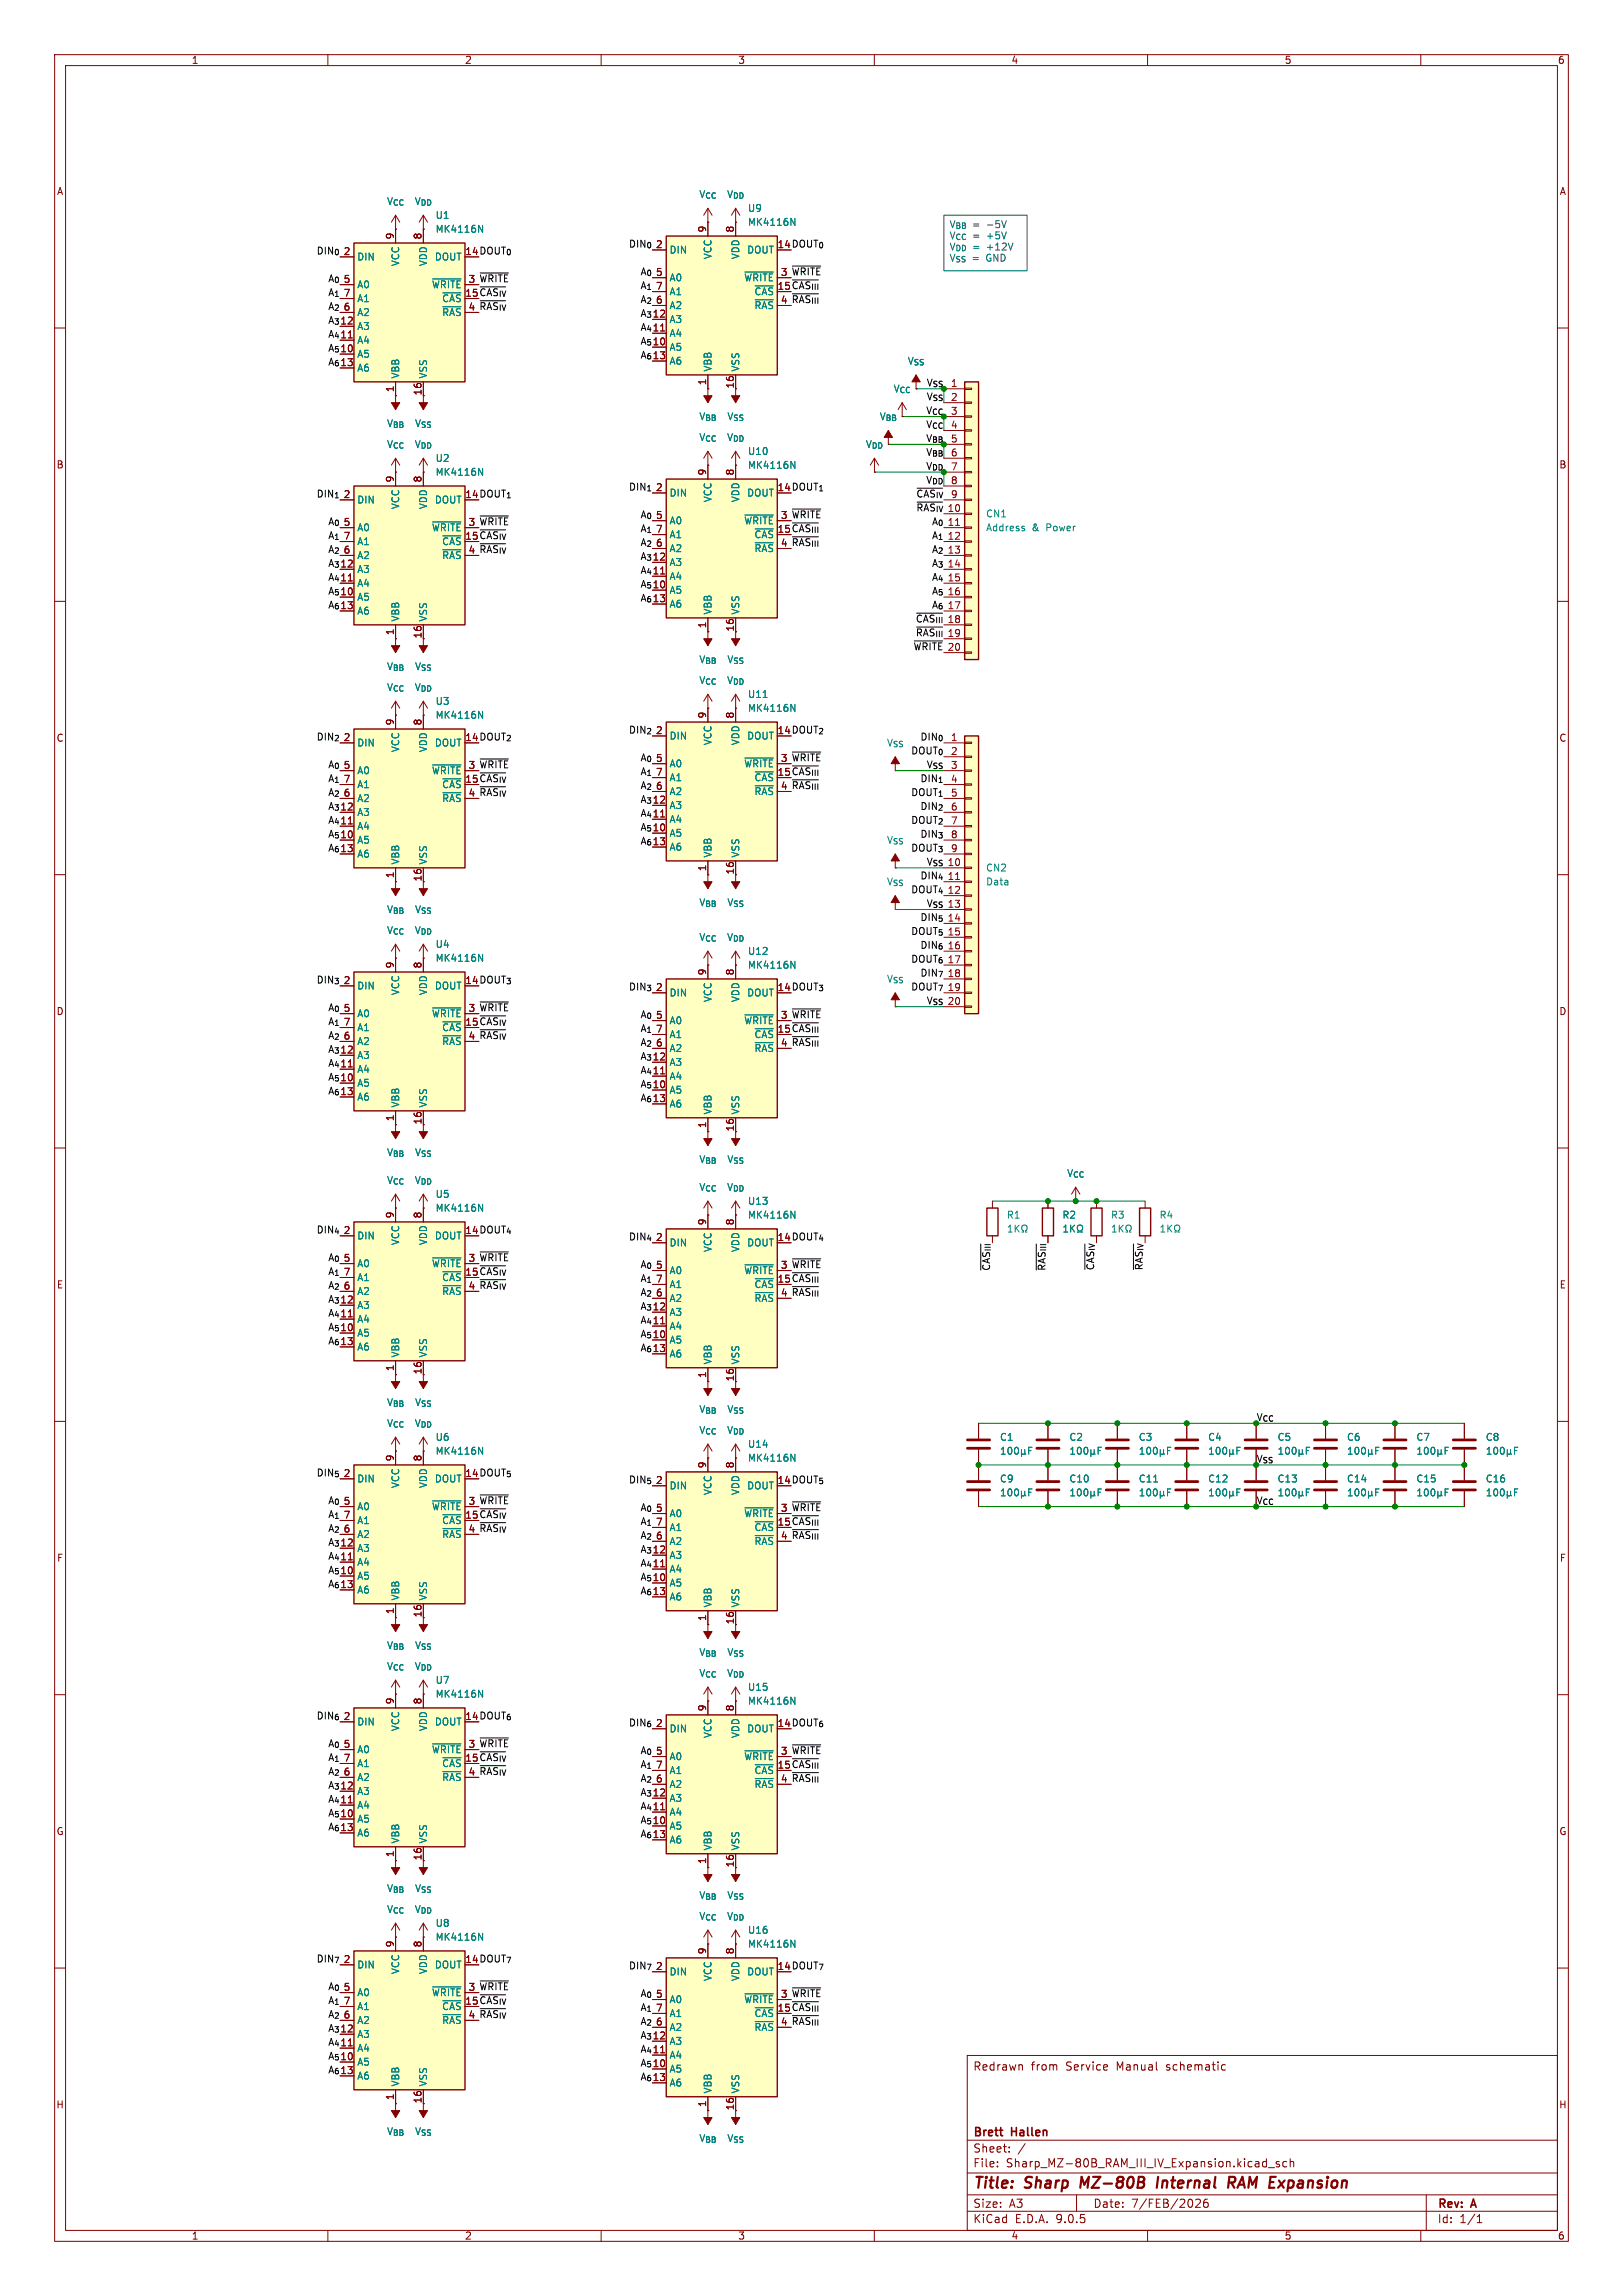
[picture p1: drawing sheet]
<svg xmlns="http://www.w3.org/2000/svg" width="297mm" height="420mm" viewBox="0 0 297 420" stroke-linecap="round" stroke-linejoin="round" font-family="sans-serif">
<defs><g id="words">
<g font-size="2.8" fill="#840000">
<text x="178" y="400.9">Title:</text>
<text x="187.7" y="400.9">Sharp</text>
<text x="198.6" y="400.9">MZ-80B</text>
<text x="213.4" y="400.9">Internal</text>
<text x="227.2" y="400.9">RAM Expansion</text>
</g>
<g font-size="2.1" fill="#840000">
<text x="178" y="379">Redrawn</text>
<text x="188.7" y="379">from</text>
<text x="195.1" y="379">Service</text>
<text x="204.5" y="379">Manual</text>
<text x="213.7" y="379">schematic</text>
<text x="178" y="394">Sheet:</text>
<text x="178" y="391.2">Brett</text>
<text x="185.2" y="391.2">Hallen</text>
<text x="178" y="396.7">File:</text>
<text x="184.1" y="396.7">Sharp_MZ-80B_RAM_III_IV_Expansion.kicad_sch</text>
<text x="178" y="406.9">KiCad</text>
<text x="178" y="404.1">Size:</text>
<text x="184.7" y="404.1">A3</text>
<text x="185.7" y="406.9">E.D.A.</text>
<text x="193.3" y="406.9">9.0.5</text>
<text x="200" y="404.1">Date:</text>
<text x="207" y="404.1">7/FEB/2026</text>
<text x="263" y="404.3">Rev:</text>
<text x="263" y="406.9">Id:</text>
<text x="267.1" y="406.9">1/1</text>
<text x="269.4" y="404.3">A</text>
</g>
<g font-size="1.8" fill="#840000">
<text x="35" y="11.9">1</text>
<text x="85" y="11.9">2</text>
<text x="135" y="11.9">3</text>
<text x="185" y="11.9">4</text>
<text x="235" y="11.9">5</text>
<text x="285" y="11.9">6</text>
<text x="10.3" y="35.9">A</text>
<text x="285.3" y="35.9">A</text>
<text x="62.8" y="46.7">2</text>
<text x="72.1" y="43.9" transform="rotate(-90 72.1 43.9)">9</text>
<text x="77.2" y="43.9" transform="rotate(-90 77.2 43.9)">8</text>
<text x="85" y="46.7">14 DOUT_{0}</text>
<text x="85" y="46.7">14</text>
<text x="119.9" y="45.5">2</text>
<text x="129.3" y="42.6" transform="rotate(-90 129.3 42.6)">9</text>
<text x="134.4" y="42.6" transform="rotate(-90 134.4 42.6)">8</text>
<text x="142.2" y="45.5">14 DOUT_{0}</text>
<text x="142.2" y="45.5">14</text>
<text x="59.9" y="51.7">A_{0}</text>
<text x="62.8" y="51.8">5</text>
<text x="85.7" y="51.8">3</text>
<text x="117.1" y="53">A_{1}</text>
<text x="117.1" y="50.5">A_{0}</text>
<text x="119.9" y="50.5">5</text>
<text x="119.9" y="53.1">7</text>
<text x="142.2" y="53.1">15 ~{CAS_{III}}</text>
<text x="142.2" y="53.1">15</text>
<text x="142.8" y="50.5">3</text>
<text x="59.9" y="56.8">A_{2}</text>
<text x="59.9" y="59.3">A_{3}</text>
<text x="59.9" y="54.3">A_{1}</text>
<text x="62.2" y="59.4">12</text>
<text x="62.8" y="54.4">7</text>
<text x="62.8" y="56.9">6</text>
<text x="85" y="54.4">15 ~{CAS_{IV}}</text>
<text x="85" y="54.4">15</text>
<text x="85.7" y="56.9">4 ~{RAS_{IV}}</text>
<text x="85.7" y="56.9">4</text>
<text x="117.1" y="55.5">A_{2}</text>
<text x="117.1" y="58.1">A_{3}</text>
<text x="119.3" y="58.2">12</text>
<text x="119.9" y="55.6">6</text>
<text x="142.8" y="55.6">4 ~{RAS_{III}}</text>
<text x="142.8" y="55.6">4</text>
<text x="59.9" y="61.9">A_{4}</text>
<text x="59.9" y="64.4">A_{5}</text>
<text x="62.2" y="62">11</text>
<text x="62.2" y="64.5">10</text>
<text x="117.1" y="63.2">A_{5}</text>
<text x="117.1" y="65.7">A_{6}</text>
<text x="117.1" y="60.6">A_{4}</text>
<text x="119.3" y="60.7">11</text>
<text x="119.3" y="63.2">10</text>
<text x="119.3" y="65.8">13</text>
<text x="59.9" y="67">A_{6}</text>
<text x="62.2" y="67.1">13</text>
<text x="72.1" y="71.8" transform="rotate(-90 72.1 71.8)">1</text>
<text x="129.3" y="70.6" transform="rotate(-90 129.3 70.6)">1</text>
<text x="134.4" y="71.2" transform="rotate(-90 134.4 71.2)">16</text>
<text x="173.9" y="70.9">1</text>
<text x="77.2" y="72.4" transform="rotate(-90 77.2 72.4)">16</text>
<text x="173.9" y="73.4">2</text>
<text x="173.9" y="75.9">3</text>
<text x="173.9" y="78.5">4</text>
<text x="173.9" y="81">5</text>
<text x="173.9" y="83.6">6</text>
<text x="10.3" y="85.9">B</text>
<text x="72.1" y="88.3" transform="rotate(-90 72.1 88.3)">9</text>
<text x="77.2" y="88.3" transform="rotate(-90 77.2 88.3)">8</text>
<text x="119.9" y="89.9">2</text>
<text x="129.3" y="87.1" transform="rotate(-90 129.3 87.1)">9</text>
<text x="134.4" y="87.1" transform="rotate(-90 134.4 87.1)">8</text>
<text x="142.2" y="89.9">14 DOUT_{1}</text>
<text x="142.2" y="89.9">14</text>
<text x="173.9" y="86.1">7</text>
<text x="173.9" y="88.6">8</text>
<text x="285.3" y="85.9">B</text>
<text x="62.8" y="91.2">2</text>
<text x="85" y="91.2">14 DOUT_{1}</text>
<text x="85" y="91.2">14</text>
<text x="117.1" y="94.9">A_{0}</text>
<text x="119.9" y="95">5</text>
<text x="142.8" y="95">3</text>
<text x="173.3" y="93.7">10</text>
<text x="173.9" y="91.2">9</text>
<text x="59.9" y="98.7">A_{1}</text>
<text x="59.9" y="96.2">A_{0}</text>
<text x="59.9" y="101.3">A_{2}</text>
<text x="62.8" y="96.3">5</text>
<text x="62.8" y="98.8">7</text>
<text x="62.8" y="101.3">6</text>
<text x="85" y="98.8">15 ~{CAS_{IV}}</text>
<text x="85" y="98.8">15</text>
<text x="85.7" y="101.3">4 ~{RAS_{IV}}</text>
<text x="85.7" y="96.3">3</text>
<text x="85.7" y="101.3">4</text>
<text x="117.1" y="100">A_{2}</text>
<text x="117.1" y="97.4">A_{1}</text>
<text x="119.9" y="97.5">7</text>
<text x="119.9" y="100.1">6</text>
<text x="142.2" y="97.5">15 ~{CAS_{III}}</text>
<text x="142.2" y="97.5">15</text>
<text x="142.8" y="100.1">4 ~{RAS_{III}}</text>
<text x="142.8" y="100.1">4</text>
<text x="173.3" y="96.3">11</text>
<text x="173.3" y="98.8">12</text>
<text x="173.3" y="101.3">13</text>
<text x="59.9" y="103.8">A_{3}</text>
<text x="59.9" y="106.3">A_{4}</text>
<text x="62.2" y="103.9">12</text>
<text x="62.2" y="106.4">11</text>
<text x="117.1" y="102.5">A_{3}</text>
<text x="117.1" y="105.1">A_{4}</text>
<text x="117.1" y="107.6">A_{5}</text>
<text x="119.3" y="102.6">12</text>
<text x="119.3" y="105.2">11</text>
<text x="119.3" y="107.7">10</text>
<text x="173.3" y="103.9">14</text>
<text x="173.3" y="106.4">15</text>
<text x="59.9" y="108.9">A_{5}</text>
<text x="59.9" y="111.4">A_{6}</text>
<text x="62.2" y="109">10</text>
<text x="62.2" y="111.5">13</text>
<text x="117.1" y="110.1">A_{6}</text>
<text x="119.3" y="110.2">13</text>
<text x="173.3" y="109">16</text>
<text x="173.3" y="111.5">17</text>
<text x="72.1" y="116.3" transform="rotate(-90 72.1 116.3)">1</text>
<text x="77.2" y="116.9" transform="rotate(-90 77.2 116.9)">16</text>
<text x="129.3" y="115" transform="rotate(-90 129.3 115)">1</text>
<text x="134.4" y="115.6" transform="rotate(-90 134.4 115.6)">16</text>
<text x="173.3" y="114">18</text>
<text x="173.3" y="116.6">19</text>
<text x="173.3" y="119.1">20</text>
<text x="129.3" y="131.5" transform="rotate(-90 129.3 131.5)">9</text>
<text x="134.4" y="131.5" transform="rotate(-90 134.4 131.5)">8</text>
<text x="10.3" y="135.9">C</text>
<text x="62.8" y="135.6">2</text>
<text x="72.1" y="132.8" transform="rotate(-90 72.1 132.8)">9</text>
<text x="77.2" y="132.8" transform="rotate(-90 77.2 132.8)">8</text>
<text x="85" y="135.6">14 DOUT_{2}</text>
<text x="85" y="135.6">14</text>
<text x="119.9" y="134.4">2</text>
<text x="142.2" y="134.4">14 DOUT_{2}</text>
<text x="142.2" y="134.4">14</text>
<text x="285.3" y="135.9">C</text>
<text x="59.9" y="143.2">A_{1}</text>
<text x="59.9" y="140.6">A_{0}</text>
<text x="62.8" y="140.7">5</text>
<text x="62.8" y="143.3">7</text>
<text x="85" y="143.3">15 ~{CAS_{IV}}</text>
<text x="85" y="143.3">15</text>
<text x="85.7" y="140.7">3</text>
<text x="117.1" y="139.4">A_{0}</text>
<text x="117.1" y="141.9">A_{1}</text>
<text x="119.9" y="139.4">5</text>
<text x="119.9" y="142">7</text>
<text x="142.2" y="142">15 ~{CAS_{III}}</text>
<text x="142.2" y="142">15</text>
<text x="142.8" y="139.4">3</text>
<text x="173.9" y="138.2">2</text>
<text x="173.9" y="140.7">3</text>
<text x="59.9" y="148.2">A_{3}</text>
<text x="59.9" y="145.7">A_{2}</text>
<text x="62.2" y="148.3">12</text>
<text x="62.8" y="145.8">6</text>
<text x="85.7" y="145.8">4 ~{RAS_{IV}}</text>
<text x="85.7" y="145.8">4</text>
<text x="117.1" y="149.5">A_{4}</text>
<text x="117.1" y="144.4">A_{2}</text>
<text x="117.1" y="147">A_{3}</text>
<text x="119.3" y="147.1">12</text>
<text x="119.3" y="149.6">11</text>
<text x="119.9" y="144.5">6</text>
<text x="142.8" y="144.5">4 ~{RAS_{III}}</text>
<text x="142.8" y="144.5">4</text>
<text x="173.9" y="145.8">5</text>
<text x="59.9" y="150.8">A_{4}</text>
<text x="59.9" y="155.9">A_{6}</text>
<text x="59.9" y="153.3">A_{5}</text>
<text x="62.2" y="150.9">11</text>
<text x="62.2" y="153.4">10</text>
<text x="62.2" y="156">13</text>
<text x="117.1" y="152.1">A_{5}</text>
<text x="117.1" y="154.6">A_{6}</text>
<text x="119.3" y="152.1">10</text>
<text x="119.3" y="154.7">13</text>
<text x="173.9" y="150.9">7</text>
<text x="173.9" y="156">9</text>
<text x="72.1" y="160.7" transform="rotate(-90 72.1 160.7)">1</text>
<text x="77.2" y="161.3" transform="rotate(-90 77.2 161.3)">16</text>
<text x="129.3" y="159.5" transform="rotate(-90 129.3 159.5)">1</text>
<text x="134.4" y="160.1" transform="rotate(-90 134.4 160.1)">16</text>
<text x="173.3" y="158.5">10</text>
<text x="173.3" y="161">11</text>
<text x="173.3" y="163.6">12</text>
<text x="173.3" y="166.1">13</text>
<text x="173.3" y="168.7">14</text>
<text x="173.3" y="171.2">15</text>
<text x="173.3" y="173.7">16</text>
<text x="72.1" y="177.2" transform="rotate(-90 72.1 177.2)">9</text>
<text x="77.2" y="177.2" transform="rotate(-90 77.2 177.2)">8</text>
<text x="129.3" y="178.5" transform="rotate(-90 129.3 178.5)">9</text>
<text x="134.4" y="178.5" transform="rotate(-90 134.4 178.5)">8</text>
<text x="173.3" y="176.3">17</text>
<text x="173.3" y="178.8">18</text>
<text x="10.3" y="185.9">D</text>
<text x="59.9" y="185.1">A_{0}</text>
<text x="62.8" y="180.1">2</text>
<text x="62.8" y="185.2">5</text>
<text x="85" y="180.1">14 DOUT_{3}</text>
<text x="85" y="180.1">14</text>
<text x="85.7" y="185.2">3</text>
<text x="119.9" y="181.4">2</text>
<text x="142.2" y="181.4">14 DOUT_{3}</text>
<text x="142.2" y="181.4">14</text>
<text x="173.3" y="181.4">19</text>
<text x="173.3" y="183.9">20</text>
<text x="285.3" y="185.9">D</text>
<text x="59.9" y="190.2">A_{2}</text>
<text x="59.9" y="187.6">A_{1}</text>
<text x="62.8" y="187.7">7</text>
<text x="62.8" y="190.2">6</text>
<text x="85" y="187.7">15 ~{CAS_{IV}}</text>
<text x="85" y="187.7">15</text>
<text x="85.7" y="190.2">4 ~{RAS_{IV}}</text>
<text x="85.7" y="190.2">4</text>
<text x="117.1" y="188.9">A_{1}</text>
<text x="117.1" y="186.3">A_{0}</text>
<text x="117.1" y="191.4">A_{2}</text>
<text x="119.9" y="186.4">5</text>
<text x="119.9" y="189">7</text>
<text x="119.9" y="191.5">6</text>
<text x="142.2" y="189">15 ~{CAS_{III}}</text>
<text x="142.2" y="189">15</text>
<text x="142.8" y="191.5">4 ~{RAS_{III}}</text>
<text x="142.8" y="186.4">3</text>
<text x="142.8" y="191.5">4</text>
<text x="59.9" y="195.2">A_{4}</text>
<text x="59.9" y="192.7">A_{3}</text>
<text x="59.9" y="197.8">A_{5}</text>
<text x="62.2" y="192.8">12</text>
<text x="62.2" y="195.3">11</text>
<text x="62.2" y="197.9">10</text>
<text x="117.1" y="194">A_{3}</text>
<text x="117.1" y="196.5">A_{4}</text>
<text x="119.3" y="194.1">12</text>
<text x="119.3" y="196.6">11</text>
<text x="59.9" y="200.3">A_{6}</text>
<text x="62.2" y="200.4">13</text>
<text x="117.1" y="199">A_{5}</text>
<text x="117.1" y="201.6">A_{6}</text>
<text x="119.3" y="199.1">10</text>
<text x="119.3" y="201.7">13</text>
<text x="72.1" y="205.2" transform="rotate(-90 72.1 205.2)">1</text>
<text x="77.2" y="205.8" transform="rotate(-90 77.2 205.8)">16</text>
<text x="129.3" y="206.4" transform="rotate(-90 129.3 206.4)">1</text>
<text x="134.4" y="207.1" transform="rotate(-90 134.4 207.1)">16</text>
<text x="62.8" y="225.8">2</text>
<text x="72.1" y="223" transform="rotate(-90 72.1 223)">9</text>
<text x="77.2" y="223" transform="rotate(-90 77.2 223)">8</text>
<text x="85" y="225.8">14 DOUT_{4}</text>
<text x="85" y="225.8">14</text>
<text x="119.9" y="227.1">2</text>
<text x="129.3" y="224.2" transform="rotate(-90 129.3 224.2)">9</text>
<text x="134.4" y="224.2" transform="rotate(-90 134.4 224.2)">8</text>
<text x="142.2" y="227.1">14 DOUT_{4}</text>
<text x="142.2" y="227.1">14</text>
<text x="59.9" y="233.3">A_{1}</text>
<text x="59.9" y="230.8">A_{0}</text>
<text x="62.8" y="230.9">5</text>
<text x="62.8" y="233.4">7</text>
<text x="85" y="233.4">15 ~{CAS_{IV}}</text>
<text x="85" y="233.4">15</text>
<text x="85.7" y="230.9">3</text>
<text x="117.1" y="232.1">A_{0}</text>
<text x="119.9" y="232.2">5</text>
<text x="142.8" y="232.2">3</text>
<text x="191.4" y="232.6" transform="rotate(-90 191.4 232.6)">~{RAS_{III}}</text>
<text x="10.3" y="235.9">E</text>
<text x="59.9" y="238.4">A_{3}</text>
<text x="59.9" y="235.9">A_{2}</text>
<text x="62.2" y="238.5">12</text>
<text x="62.8" y="236">6</text>
<text x="85.7" y="236">4 ~{RAS_{IV}}</text>
<text x="85.7" y="236">4</text>
<text x="117.1" y="237.1">A_{2}</text>
<text x="117.1" y="239.7">A_{3}</text>
<text x="117.1" y="234.6">A_{1}</text>
<text x="119.3" y="239.8">12</text>
<text x="119.9" y="234.7">7</text>
<text x="119.9" y="237.2">6</text>
<text x="142.2" y="234.7">15 ~{CAS_{III}}</text>
<text x="142.2" y="234.7">15</text>
<text x="142.8" y="237.2">4 ~{RAS_{III}}</text>
<text x="142.8" y="237.2">4</text>
<text x="285.3" y="235.9">E</text>
<text x="59.9" y="243.5">A_{5}</text>
<text x="59.9" y="241">A_{4}</text>
<text x="62.2" y="241">11</text>
<text x="62.2" y="243.6">10</text>
<text x="117.1" y="244.8">A_{5}</text>
<text x="117.1" y="242.2">A_{4}</text>
<text x="119.3" y="242.3">11</text>
<text x="119.3" y="244.9">10</text>
<text x="59.9" y="246">A_{6}</text>
<text x="62.2" y="246.1">13</text>
<text x="72.1" y="250.9" transform="rotate(-90 72.1 250.9)">1</text>
<text x="77.2" y="251.5" transform="rotate(-90 77.2 251.5)">16</text>
<text x="117.1" y="247.3">A_{6}</text>
<text x="119.3" y="247.4">13</text>
<text x="129.3" y="252.2" transform="rotate(-90 129.3 252.2)">1</text>
<text x="134.4" y="252.8" transform="rotate(-90 134.4 252.8)">16</text>
<text x="72.1" y="267.4" transform="rotate(-90 72.1 267.4)">9</text>
<text x="77.2" y="267.4" transform="rotate(-90 77.2 267.4)">8</text>
<text x="129.3" y="268.7" transform="rotate(-90 129.3 268.7)">9</text>
<text x="134.4" y="268.7" transform="rotate(-90 134.4 268.7)">8</text>
<text x="59.9" y="275.2">A_{0}</text>
<text x="62.8" y="270.3">2</text>
<text x="62.8" y="275.3">5</text>
<text x="85" y="270.3">14 DOUT_{5}</text>
<text x="85" y="270.3">14</text>
<text x="85.7" y="275.3">3</text>
<text x="119.9" y="271.5">2</text>
<text x="142.2" y="271.5">14 DOUT_{5}</text>
<text x="142.2" y="271.5">14</text>
<text x="59.9" y="277.8">A_{1}</text>
<text x="59.9" y="280.3">A_{2}</text>
<text x="62.8" y="277.9">7</text>
<text x="62.8" y="280.4">6</text>
<text x="85" y="277.9">15 ~{CAS_{IV}}</text>
<text x="85" y="277.9">15</text>
<text x="85.7" y="280.4">4 ~{RAS_{IV}}</text>
<text x="85.7" y="280.4">4</text>
<text x="117.1" y="276.5">A_{0}</text>
<text x="117.1" y="279.1">A_{1}</text>
<text x="117.1" y="281.6">A_{2}</text>
<text x="119.9" y="276.6">5</text>
<text x="119.9" y="279.1">7</text>
<text x="119.9" y="281.7">6</text>
<text x="142.2" y="279.1">15 ~{CAS_{III}}</text>
<text x="142.2" y="279.1">15</text>
<text x="142.8" y="281.7">4 ~{RAS_{III}}</text>
<text x="142.8" y="276.6">3</text>
<text x="142.8" y="281.7">4</text>
<text x="10.3" y="285.9">F</text>
<text x="59.9" y="287.9">A_{5}</text>
<text x="59.9" y="285.4">A_{4}</text>
<text x="59.9" y="282.9">A_{3}</text>
<text x="62.2" y="283">12</text>
<text x="62.2" y="285.5">11</text>
<text x="117.1" y="284.1">A_{3}</text>
<text x="117.1" y="286.7">A_{4}</text>
<text x="119.3" y="284.2">12</text>
<text x="119.3" y="286.8">11</text>
<text x="285.3" y="285.9">F</text>
<text x="59.9" y="290.5">A_{6}</text>
<text x="62.2" y="288">10</text>
<text x="62.2" y="290.6">13</text>
<text x="117.1" y="289.2">A_{5}</text>
<text x="117.1" y="291.8">A_{6}</text>
<text x="119.3" y="289.3">10</text>
<text x="119.3" y="291.8">13</text>
<text x="72.1" y="295.3" transform="rotate(-90 72.1 295.3)">1</text>
<text x="77.2" y="296" transform="rotate(-90 77.2 296)">16</text>
<text x="129.3" y="296.6" transform="rotate(-90 129.3 296.6)">1</text>
<text x="134.4" y="297.2" transform="rotate(-90 134.4 297.2)">16</text>
<text x="72.1" y="311.9" transform="rotate(-90 72.1 311.9)">9</text>
<text x="77.2" y="311.9" transform="rotate(-90 77.2 311.9)">8</text>
<text x="62.8" y="314.7">2</text>
<text x="85" y="314.7">14 DOUT_{6}</text>
<text x="85" y="314.7">14</text>
<text x="119.9" y="316">2</text>
<text x="129.3" y="313.1" transform="rotate(-90 129.3 313.1)">9</text>
<text x="134.4" y="313.1" transform="rotate(-90 134.4 313.1)">8</text>
<text x="142.2" y="316">14 DOUT_{6}</text>
<text x="142.2" y="316">14</text>
<text x="59.9" y="319.7">A_{0}</text>
<text x="59.9" y="322.2">A_{1}</text>
<text x="62.8" y="319.8">5</text>
<text x="62.8" y="322.3">7</text>
<text x="85" y="322.3">15 ~{CAS_{IV}}</text>
<text x="85" y="322.3">15</text>
<text x="85.7" y="319.8">3</text>
<text x="117.1" y="323.5">A_{1}</text>
<text x="117.1" y="321">A_{0}</text>
<text x="119.9" y="321.1">5</text>
<text x="119.9" y="323.6">7</text>
<text x="142.2" y="323.6">15 ~{CAS_{III}}</text>
<text x="142.2" y="323.6">15</text>
<text x="142.8" y="321.1">3</text>
<text x="59.9" y="327.3">A_{3}</text>
<text x="59.9" y="329.9">A_{4}</text>
<text x="59.9" y="324.8">A_{2}</text>
<text x="62.2" y="327.4">12</text>
<text x="62.2" y="329.9">11</text>
<text x="62.8" y="324.9">6</text>
<text x="85.7" y="324.9">4 ~{RAS_{IV}}</text>
<text x="85.7" y="324.9">4</text>
<text x="117.1" y="326">A_{2}</text>
<text x="117.1" y="328.6">A_{3}</text>
<text x="119.3" y="328.7">12</text>
<text x="119.9" y="326.1">6</text>
<text x="142.8" y="326.1">4 ~{RAS_{III}}</text>
<text x="142.8" y="326.1">4</text>
<text x="10.3" y="335.9">G</text>
<text x="59.9" y="332.4">A_{5}</text>
<text x="59.9" y="334.9">A_{6}</text>
<text x="62.2" y="332.5">10</text>
<text x="62.2" y="335">13</text>
<text x="117.1" y="331.1">A_{4}</text>
<text x="117.1" y="333.7">A_{5}</text>
<text x="119.3" y="331.2">11</text>
<text x="119.3" y="333.8">10</text>
<text x="285.3" y="335.9">G</text>
<text x="72.1" y="339.8" transform="rotate(-90 72.1 339.8)">1</text>
<text x="77.2" y="340.4" transform="rotate(-90 77.2 340.4)">16</text>
<text x="117.1" y="336.2">A_{6}</text>
<text x="119.3" y="336.3">13</text>
<text x="129.3" y="341.1" transform="rotate(-90 129.3 341.1)">1</text>
<text x="134.4" y="341.7" transform="rotate(-90 134.4 341.7)">16</text>
<text x="62.8" y="359.2">2</text>
<text x="72.1" y="356.3" transform="rotate(-90 72.1 356.3)">9</text>
<text x="77.2" y="356.3" transform="rotate(-90 77.2 356.3)">8</text>
<text x="85" y="359.2">14 DOUT_{7}</text>
<text x="85" y="359.2">14</text>
<text x="129.3" y="357.6" transform="rotate(-90 129.3 357.6)">9</text>
<text x="134.4" y="357.6" transform="rotate(-90 134.4 357.6)">8</text>
<text x="59.9" y="364.1">A_{0}</text>
<text x="62.8" y="364.2">5</text>
<text x="85.7" y="364.2">3</text>
<text x="117.1" y="365.4">A_{0}</text>
<text x="119.9" y="360.4">2</text>
<text x="119.9" y="365.5">5</text>
<text x="142.2" y="360.4">14 DOUT_{7}</text>
<text x="142.2" y="360.4">14</text>
<text x="142.8" y="365.5">3</text>
<text x="59.9" y="369.2">A_{2}</text>
<text x="59.9" y="371.8">A_{3}</text>
<text x="59.9" y="366.7">A_{1}</text>
<text x="62.2" y="371.9">12</text>
<text x="62.8" y="366.8">7</text>
<text x="62.8" y="369.3">6</text>
<text x="85" y="366.8">15 ~{CAS_{IV}}</text>
<text x="85" y="366.8">15</text>
<text x="85.7" y="369.3">4 ~{RAS_{IV}}</text>
<text x="85.7" y="369.3">4</text>
<text x="117.1" y="370.5">A_{2}</text>
<text x="117.1" y="368">A_{1}</text>
<text x="119.9" y="368">7</text>
<text x="119.9" y="370.6">6</text>
<text x="142.2" y="368">15 ~{CAS_{III}}</text>
<text x="142.2" y="368">15</text>
<text x="142.8" y="370.6">4 ~{RAS_{III}}</text>
<text x="142.8" y="370.6">4</text>
<text x="59.9" y="376.8">A_{5}</text>
<text x="59.9" y="374.3">A_{4}</text>
<text x="62.2" y="374.4">11</text>
<text x="62.2" y="376.9">10</text>
<text x="117.1" y="373">A_{3}</text>
<text x="117.1" y="375.6">A_{4}</text>
<text x="119.3" y="373.1">12</text>
<text x="119.3" y="375.7">11</text>
<text x="59.9" y="379.4">A_{6}</text>
<text x="62.2" y="379.5">13</text>
<text x="117.1" y="380.7">A_{6}</text>
<text x="117.1" y="378.1">A_{5}</text>
<text x="119.3" y="378.2">10</text>
<text x="119.3" y="380.7">13</text>
<text x="10.2" y="385.9">H</text>
<text x="72.1" y="384.2" transform="rotate(-90 72.1 384.2)">1</text>
<text x="77.2" y="384.9" transform="rotate(-90 77.2 384.9)">16</text>
<text x="129.3" y="385.5" transform="rotate(-90 129.3 385.5)">1</text>
<text x="134.4" y="386.1" transform="rotate(-90 134.4 386.1)">16</text>
<text x="285.2" y="385.9">H</text>
<text x="35" y="409.9">1</text>
<text x="85" y="409.9">2</text>
<text x="135" y="409.9">3</text>
<text x="185" y="409.9">4</text>
<text x="235" y="409.9">5</text>
<text x="285" y="409.9">6</text>
</g>
<g font-size="1.8" fill="#008484">
<text x="70.7" y="37.7">V_{CC}</text>
<text x="75.8" y="37.7">V_{DD}</text>
<text x="79.6" y="40.2">U1</text>
<text x="127.9" y="36.4">V_{CC}</text>
<text x="132.9" y="36.4">V_{DD}</text>
<text x="136.8" y="41.5">MK4116N</text>
<text x="136.8" y="39">U9</text>
<text x="65.3" y="47.9">DIN</text>
<text x="79.5" y="47.9">DOUT</text>
<text x="79.6" y="42.8">MK4116N</text>
<text x="122.4" y="46.6">DIN</text>
<text x="130.4" y="47.5" transform="rotate(-90 130.4 47.5)">VCC</text>
<text x="135.5" y="47.5" transform="rotate(-90 135.5 47.5)">VDD</text>
<text x="136.6" y="46.6">DOUT</text>
<text x="65.3" y="52.9">A0</text>
<text x="73.3" y="48.8" transform="rotate(-90 73.3 48.8)">VCC</text>
<text x="78.3" y="48.8" transform="rotate(-90 78.3 48.8)">VDD</text>
<text x="78.9" y="52.9">~{WRITE}</text>
<text x="122.4" y="51.7">A0</text>
<text x="136.1" y="51.7">~{WRITE}</text>
<text x="65.3" y="55.5">A1</text>
<text x="65.3" y="58">A2</text>
<text x="80.8" y="55.5">~{CAS}</text>
<text x="80.8" y="58">~{RAS}</text>
<text x="122.4" y="54.2">A1</text>
<text x="122.4" y="56.7">A2</text>
<text x="122.4" y="59.3">A3</text>
<text x="138" y="54.2">~{CAS}</text>
<text x="138" y="56.7">~{RAS}</text>
<text x="65.3" y="60.6">A3</text>
<text x="65.3" y="63.1">A4</text>
<text x="65.3" y="65.6">A5</text>
<text x="122.4" y="61.8">A4</text>
<text x="122.4" y="64.4">A5</text>
<text x="65.3" y="68.2">A6</text>
<text x="73.3" y="69.3" transform="rotate(-90 73.3 69.3)">VBB</text>
<text x="78.3" y="69.3" transform="rotate(-90 78.3 69.3)">VSS</text>
<text x="122.4" y="66.9">A6</text>
<text x="130.4" y="68.1" transform="rotate(-90 130.4 68.1)">VBB</text>
<text x="135.5" y="68.1" transform="rotate(-90 135.5 68.1)">VSS</text>
<text x="163.4" y="72">V_{CC}</text>
<text x="166" y="66.9">V_{SS}</text>
<text x="127.9" y="77.1">V_{BB}V_{SS}</text>
<text x="160.9" y="77.1">V_{BB}</text>
<text x="70.7" y="82.1">V_{CC}</text>
<text x="70.7" y="78.3">V_{BB}V_{SS}</text>
<text x="75.8" y="82.1">V_{DD}</text>
<text x="127.9" y="80.9">V_{CC}</text>
<text x="132.9" y="80.9">V_{DD}</text>
<text x="136.8" y="83.4">U10</text>
<text x="158.3" y="82.1">V_{DD}</text>
<text x="79.6" y="87.2">MK4116N</text>
<text x="79.6" y="84.7">U2</text>
<text x="136.8" y="86">MK4116N</text>
<text x="65.3" y="92.3">DIN</text>
<text x="73.3" y="93.2" transform="rotate(-90 73.3 93.2)">VCC</text>
<text x="78.3" y="93.2" transform="rotate(-90 78.3 93.2)">VDD</text>
<text x="79.5" y="92.3">DOUT</text>
<text x="122.4" y="91">DIN</text>
<text x="130.4" y="92" transform="rotate(-90 130.4 92)">VCC</text>
<text x="135.5" y="92" transform="rotate(-90 135.5 92)">VDD</text>
<text x="136.6" y="91">DOUT</text>
<text x="180.3" y="94.8">CN1</text>
<text x="65.3" y="97.4">A0</text>
<text x="65.3" y="99.9">A1</text>
<text x="78.9" y="97.4">~{WRITE}</text>
<text x="80.8" y="99.9">~{CAS}</text>
<text x="122.4" y="96.1">A0</text>
<text x="122.4" y="98.7">A1</text>
<text x="122.4" y="101.2">A2</text>
<text x="136.1" y="96.1">~{WRITE}</text>
<text x="138" y="98.7">~{CAS}</text>
<text x="138" y="101.2">~{RAS}</text>
<text x="180.3" y="97.4">Address</text>
<text x="188.8" y="97.4">&amp;</text>
<text x="191.6" y="97.4">Power</text>
<text x="65.3" y="102.5">A2</text>
<text x="65.3" y="105">A3</text>
<text x="65.3" y="107.5">A4</text>
<text x="80.8" y="102.5">~{RAS}</text>
<text x="122.4" y="103.7">A3</text>
<text x="122.4" y="106.3">A4</text>
<text x="65.3" y="110.1">A5</text>
<text x="65.3" y="112.6">A6</text>
<text x="73.3" y="113.8" transform="rotate(-90 73.3 113.8)">VBB</text>
<text x="78.3" y="113.8" transform="rotate(-90 78.3 113.8)">VSS</text>
<text x="122.4" y="108.8">A5</text>
<text x="122.4" y="111.4">A6</text>
<text x="130.4" y="112.5" transform="rotate(-90 130.4 112.5)">VBB</text>
<text x="135.5" y="112.5" transform="rotate(-90 135.5 112.5)">VSS</text>
<text x="70.7" y="122.8">V_{BB}V_{SS}</text>
<text x="127.9" y="125.3">V_{CC}</text>
<text x="127.9" y="121.5">V_{BB}V_{SS}</text>
<text x="132.9" y="125.3">V_{DD}</text>
<text x="70.7" y="126.6">V_{CC}</text>
<text x="75.8" y="126.6">V_{DD}</text>
<text x="79.6" y="131.7">MK4116N</text>
<text x="79.6" y="129.1">U3</text>
<text x="136.8" y="127.9">U11</text>
<text x="136.8" y="130.4">MK4116N</text>
<text x="65.3" y="136.8">DIN</text>
<text x="73.3" y="137.7" transform="rotate(-90 73.3 137.7)">VCC</text>
<text x="78.3" y="137.7" transform="rotate(-90 78.3 137.7)">VDD</text>
<text x="79.5" y="136.8">DOUT</text>
<text x="122.4" y="135.5">DIN</text>
<text x="130.4" y="136.4" transform="rotate(-90 130.4 136.4)">VCC</text>
<text x="135.5" y="136.4" transform="rotate(-90 135.5 136.4)">VDD</text>
<text x="136.6" y="135.5">DOUT</text>
<text x="65.3" y="141.8">A0</text>
<text x="78.9" y="141.8">~{WRITE}</text>
<text x="122.4" y="140.6">A0</text>
<text x="122.4" y="143.1">A1</text>
<text x="136.1" y="140.6">~{WRITE}</text>
<text x="138" y="143.1">~{CAS}</text>
<text x="65.3" y="144.4">A1</text>
<text x="65.3" y="146.9">A2</text>
<text x="65.3" y="149.5">A3</text>
<text x="80.8" y="144.4">~{CAS}</text>
<text x="80.8" y="146.9">~{RAS}</text>
<text x="122.4" y="145.6">A2</text>
<text x="122.4" y="148.2">A3</text>
<text x="138" y="145.6">~{RAS}</text>
<text x="65.3" y="152">A4</text>
<text x="65.3" y="154.5">A5</text>
<text x="122.4" y="150.7">A4</text>
<text x="122.4" y="153.3">A5</text>
<text x="122.4" y="155.8">A6</text>
<text x="65.3" y="157.1">A6</text>
<text x="73.3" y="158.2" transform="rotate(-90 73.3 158.2)">VBB</text>
<text x="78.3" y="158.2" transform="rotate(-90 78.3 158.2)">VSS</text>
<text x="130.4" y="157" transform="rotate(-90 130.4 157)">VBB</text>
<text x="135.5" y="157" transform="rotate(-90 135.5 157)">VSS</text>
<text x="180.3" y="159.6">CN2</text>
<text x="70.7" y="167.2">V_{BB}V_{SS}</text>
<text x="127.9" y="166">V_{BB}V_{SS}</text>
<text x="180.3" y="162.2">Data</text>
<text x="70.7" y="171">V_{CC}</text>
<text x="75.8" y="171">V_{DD}</text>
<text x="79.6" y="173.6">U4</text>
<text x="127.9" y="172.3">V_{CC}</text>
<text x="132.9" y="172.3">V_{DD}</text>
<text x="79.6" y="176.1">MK4116N</text>
<text x="136.8" y="174.9">U12</text>
<text x="136.8" y="177.4">MK4116N</text>
<text x="65.3" y="181.2">DIN</text>
<text x="73.3" y="182.1" transform="rotate(-90 73.3 182.1)">VCC</text>
<text x="78.3" y="182.1" transform="rotate(-90 78.3 182.1)">VDD</text>
<text x="79.5" y="181.2">DOUT</text>
<text x="122.4" y="182.5">DIN</text>
<text x="130.4" y="183.4" transform="rotate(-90 130.4 183.4)">VCC</text>
<text x="135.5" y="183.4" transform="rotate(-90 135.5 183.4)">VDD</text>
<text x="136.6" y="182.5">DOUT</text>
<text x="65.3" y="186.3">A0</text>
<text x="65.3" y="188.8">A1</text>
<text x="65.3" y="191.4">A2</text>
<text x="78.9" y="186.3">~{WRITE}</text>
<text x="80.8" y="188.8">~{CAS}</text>
<text x="80.8" y="191.4">~{RAS}</text>
<text x="122.4" y="187.6">A0</text>
<text x="122.4" y="190.1">A1</text>
<text x="136.1" y="187.6">~{WRITE}</text>
<text x="138" y="190.1">~{CAS}</text>
<text x="65.3" y="193.9">A3</text>
<text x="65.3" y="196.4">A4</text>
<text x="122.4" y="192.6">A2</text>
<text x="122.4" y="195.2">A3</text>
<text x="122.4" y="197.7">A4</text>
<text x="138" y="192.6">~{RAS}</text>
<text x="65.3" y="199">A5</text>
<text x="65.3" y="201.5">A6</text>
<text x="73.3" y="202.7" transform="rotate(-90 73.3 202.7)">VBB</text>
<text x="78.3" y="202.7" transform="rotate(-90 78.3 202.7)">VSS</text>
<text x="122.4" y="200.3">A5</text>
<text x="122.4" y="202.8">A6</text>
<text x="130.4" y="204" transform="rotate(-90 130.4 204)">VBB</text>
<text x="135.5" y="204" transform="rotate(-90 135.5 204)">VSS</text>
<text x="70.7" y="211.7">V_{BB}V_{SS}</text>
<text x="127.9" y="213">V_{BB}V_{SS}</text>
<text x="195.2" y="215.5">V_{CC}</text>
<text x="70.7" y="216.8">V_{CC}</text>
<text x="75.8" y="216.8">V_{DD}</text>
<text x="79.6" y="221.8">MK4116N</text>
<text x="79.6" y="219.3">U5</text>
<text x="127.9" y="218">V_{CC}</text>
<text x="132.9" y="218">V_{DD}</text>
<text x="136.8" y="220.6">U13</text>
<text x="65.3" y="226.9">DIN</text>
<text x="73.3" y="227.9" transform="rotate(-90 73.3 227.9)">VCC</text>
<text x="78.3" y="227.9" transform="rotate(-90 78.3 227.9)">VDD</text>
<text x="79.5" y="226.9">DOUT</text>
<text x="136.8" y="223.1">MK4116N</text>
<text x="184.2" y="223.1">R1</text>
<text x="194.3" y="223.1">R2</text>
<text x="203.2" y="223.1">R3</text>
<text x="212.1" y="223.1">R4</text>
<text x="65.3" y="232">A0</text>
<text x="78.9" y="232">~{WRITE}</text>
<text x="122.4" y="228.2">DIN</text>
<text x="122.4" y="233.3">A0</text>
<text x="130.4" y="229.1" transform="rotate(-90 130.4 229.1)">VCC</text>
<text x="135.5" y="229.1" transform="rotate(-90 135.5 229.1)">VDD</text>
<text x="136.1" y="233.3">~{WRITE}</text>
<text x="136.6" y="228.2">DOUT</text>
<text x="65.3" y="234.5">A1</text>
<text x="65.3" y="237.1">A2</text>
<text x="65.3" y="239.6">A3</text>
<text x="80.8" y="234.5">~{CAS}</text>
<text x="80.8" y="237.1">~{RAS}</text>
<text x="122.4" y="235.8">A1</text>
<text x="122.4" y="238.4">A2</text>
<text x="138" y="235.8">~{CAS}</text>
<text x="138" y="238.4">~{RAS}</text>
<text x="65.3" y="242.2">A4</text>
<text x="65.3" y="244.7">A5</text>
<text x="122.4" y="240.9">A3</text>
<text x="122.4" y="243.4">A4</text>
<text x="122.4" y="246">A5</text>
<text x="65.3" y="247.2">A6</text>
<text x="73.3" y="248.4" transform="rotate(-90 73.3 248.4)">VBB</text>
<text x="78.3" y="248.4" transform="rotate(-90 78.3 248.4)">VSS</text>
<text x="122.4" y="248.5">A6</text>
<text x="130.4" y="249.7" transform="rotate(-90 130.4 249.7)">VBB</text>
<text x="135.5" y="249.7" transform="rotate(-90 135.5 249.7)">VSS</text>
<text x="70.7" y="257.4">V_{BB}V_{SS}</text>
<text x="70.7" y="261.2">V_{CC}</text>
<text x="75.8" y="261.2">V_{DD}</text>
<text x="79.6" y="263.8">U6</text>
<text x="127.9" y="262.5">V_{CC}</text>
<text x="127.9" y="258.7">V_{BB}V_{SS}</text>
<text x="132.9" y="262.5">V_{DD}</text>
<text x="182.9" y="263.8">C1</text>
<text x="195.6" y="263.8">C2</text>
<text x="208.3" y="263.8">C3</text>
<text x="221" y="263.8">C4</text>
<text x="233.7" y="263.8">C5</text>
<text x="246.4" y="263.8">C6</text>
<text x="259.1" y="263.8">C7</text>
<text x="271.8" y="263.8">C8</text>
<text x="79.6" y="266.3">MK4116N</text>
<text x="136.8" y="265">U14</text>
<text x="136.8" y="267.6">MK4116N</text>
<text x="65.3" y="271.4">DIN</text>
<text x="73.3" y="272.3" transform="rotate(-90 73.3 272.3)">VCC</text>
<text x="78.3" y="272.3" transform="rotate(-90 78.3 272.3)">VDD</text>
<text x="79.5" y="271.4">DOUT</text>
<text x="122.4" y="272.6">DIN</text>
<text x="130.4" y="273.6" transform="rotate(-90 130.4 273.6)">VCC</text>
<text x="135.5" y="273.6" transform="rotate(-90 135.5 273.6)">VDD</text>
<text x="136.6" y="272.6">DOUT</text>
<text x="182.9" y="271.4">C9</text>
<text x="195.6" y="271.4">C10</text>
<text x="208.3" y="271.4">C11</text>
<text x="221" y="271.4">C12</text>
<text x="233.7" y="271.4">C13</text>
<text x="246.4" y="271.4">C14</text>
<text x="259.1" y="271.4">C15</text>
<text x="271.8" y="271.4">C16</text>
<text x="65.3" y="276.5">A0</text>
<text x="65.3" y="279">A1</text>
<text x="65.3" y="281.5">A2</text>
<text x="78.9" y="276.5">~{WRITE}</text>
<text x="80.8" y="279">~{CAS}</text>
<text x="80.8" y="281.5">~{RAS}</text>
<text x="122.4" y="277.7">A0</text>
<text x="122.4" y="280.3">A1</text>
<text x="136.1" y="277.7">~{WRITE}</text>
<text x="138" y="280.3">~{CAS}</text>
<text x="65.3" y="284.1">A3</text>
<text x="65.3" y="286.6">A4</text>
<text x="122.4" y="282.8">A2</text>
<text x="122.4" y="285.3">A3</text>
<text x="122.4" y="287.9">A4</text>
<text x="138" y="282.8">~{RAS}</text>
<text x="65.3" y="289.2">A5</text>
<text x="65.3" y="291.7">A6</text>
<text x="73.3" y="292.9" transform="rotate(-90 73.3 292.9)">VBB</text>
<text x="78.3" y="292.9" transform="rotate(-90 78.3 292.9)">VSS</text>
<text x="122.4" y="290.4">A5</text>
<text x="122.4" y="293">A6</text>
<text x="130.4" y="294.1" transform="rotate(-90 130.4 294.1)">VBB</text>
<text x="135.5" y="294.1" transform="rotate(-90 135.5 294.1)">VSS</text>
<text x="70.7" y="305.7">V_{CC}</text>
<text x="70.7" y="301.9">V_{BB}V_{SS}</text>
<text x="75.8" y="305.7">V_{DD}</text>
<text x="127.9" y="303.1">V_{BB}V_{SS}</text>
<text x="79.6" y="310.7">MK4116N</text>
<text x="79.6" y="308.2">U7</text>
<text x="127.9" y="306.9">V_{CC}</text>
<text x="132.9" y="306.9">V_{DD}</text>
<text x="136.8" y="309.5">U15</text>
<text x="65.3" y="315.8">DIN</text>
<text x="73.3" y="316.8" transform="rotate(-90 73.3 316.8)">VCC</text>
<text x="78.3" y="316.8" transform="rotate(-90 78.3 316.8)">VDD</text>
<text x="79.5" y="315.8">DOUT</text>
<text x="122.4" y="317.1">DIN</text>
<text x="136.6" y="317.1">DOUT</text>
<text x="136.8" y="312">MK4116N</text>
<text x="65.3" y="320.9">A0</text>
<text x="65.3" y="323.4">A1</text>
<text x="78.9" y="320.9">~{WRITE}</text>
<text x="80.8" y="323.4">~{CAS}</text>
<text x="122.4" y="322.2">A0</text>
<text x="130.4" y="318" transform="rotate(-90 130.4 318)">VCC</text>
<text x="135.5" y="318" transform="rotate(-90 135.5 318)">VDD</text>
<text x="136.1" y="322.2">~{WRITE}</text>
<text x="65.3" y="326">A2</text>
<text x="65.3" y="328.5">A3</text>
<text x="80.8" y="326">~{RAS}</text>
<text x="122.4" y="324.7">A1</text>
<text x="122.4" y="327.3">A2</text>
<text x="122.4" y="329.8">A3</text>
<text x="138" y="324.7">~{CAS}</text>
<text x="138" y="327.3">~{RAS}</text>
<text x="65.3" y="331.1">A4</text>
<text x="65.3" y="333.6">A5</text>
<text x="122.4" y="332.3">A4</text>
<text x="122.4" y="334.9">A5</text>
<text x="65.3" y="336.1">A6</text>
<text x="73.3" y="337.3" transform="rotate(-90 73.3 337.3)">VBB</text>
<text x="78.3" y="337.3" transform="rotate(-90 78.3 337.3)">VSS</text>
<text x="122.4" y="337.4">A6</text>
<text x="130.4" y="338.6" transform="rotate(-90 130.4 338.6)">VBB</text>
<text x="135.5" y="338.6" transform="rotate(-90 135.5 338.6)">VSS</text>
<text x="70.7" y="346.3">V_{BB}V_{SS}</text>
<text x="127.9" y="347.6">V_{BB}V_{SS}</text>
<text x="70.7" y="350.1">V_{CC}</text>
<text x="75.8" y="350.1">V_{DD}</text>
<text x="79.6" y="352.7">U8</text>
<text x="127.9" y="351.4">V_{CC}</text>
<text x="132.9" y="351.4">V_{DD}</text>
<text x="136.8" y="353.9">U16</text>
<text x="79.6" y="355.2">MK4116N</text>
<text x="136.8" y="356.5">MK4116N</text>
<text x="65.3" y="360.3">DIN</text>
<text x="65.3" y="365.4">A0</text>
<text x="73.3" y="361.2" transform="rotate(-90 73.3 361.2)">VCC</text>
<text x="78.3" y="361.2" transform="rotate(-90 78.3 361.2)">VDD</text>
<text x="78.9" y="365.4">~{WRITE}</text>
<text x="79.5" y="360.3">DOUT</text>
<text x="122.4" y="361.5">DIN</text>
<text x="130.4" y="362.5" transform="rotate(-90 130.4 362.5)">VCC</text>
<text x="135.5" y="362.5" transform="rotate(-90 135.5 362.5)">VDD</text>
<text x="136.6" y="361.5">DOUT</text>
<text x="65.3" y="367.9">A1</text>
<text x="65.3" y="370.4">A2</text>
<text x="80.8" y="367.9">~{CAS}</text>
<text x="80.8" y="370.4">~{RAS}</text>
<text x="122.4" y="366.6">A0</text>
<text x="122.4" y="369.2">A1</text>
<text x="122.4" y="371.7">A2</text>
<text x="136.1" y="366.6">~{WRITE}</text>
<text x="138" y="369.2">~{CAS}</text>
<text x="138" y="371.7">~{RAS}</text>
<text x="65.3" y="373">A3</text>
<text x="65.3" y="375.5">A4</text>
<text x="122.4" y="374.2">A3</text>
<text x="122.4" y="376.8">A4</text>
<text x="65.3" y="378.1">A5</text>
<text x="65.3" y="380.6">A6</text>
<text x="73.3" y="381.8" transform="rotate(-90 73.3 381.8)">VBB</text>
<text x="78.3" y="381.8" transform="rotate(-90 78.3 381.8)">VSS</text>
<text x="122.4" y="379.3">A5</text>
<text x="122.4" y="381.9">A6</text>
<text x="130.4" y="383" transform="rotate(-90 130.4 383)">VBB</text>
<text x="135.5" y="383" transform="rotate(-90 135.5 383)">VSS</text>
<text x="70.7" y="390.8">V_{BB}V_{SS}</text>
<text x="127.9" y="392">V_{BB}V_{SS}</text>
</g>
<g font-size="1.8">
<text x="57.8" y="46.6">DIN_{0}</text>
<text x="115" y="45.4">DIN_{0}</text>
<text x="85.7" y="51.8">3 ~{WRITE}</text>
<text x="142.8" y="50.5">3 ~{WRITE}</text>
<text x="169.4" y="73.3">V_{SS}</text>
<text x="169.3" y="83.5">V_{BB}</text>
<text x="169.3" y="78.4">V_{CC}</text>
<text x="115" y="89.8">DIN_{1}</text>
<text x="169.3" y="88.6">V_{DD}</text>
<text x="57.8" y="91.1">DIN_{1}</text>
<text x="142.8" y="95">3 ~{WRITE}</text>
<text x="167.5" y="91.1">~{CAS_{IV}}</text>
<text x="167.5" y="93.6">~{RAS_{IV}}</text>
<text x="85.7" y="96.3">3 ~{WRITE}</text>
<text x="170.4" y="101.3">A_{2}</text>
<text x="170.4" y="98.7">A_{1}</text>
<text x="170.4" y="96.2">A_{0}</text>
<text x="170.4" y="106.3">A_{4}</text>
<text x="170.4" y="103.8">A_{3}</text>
<text x="167.4" y="114">~{CAS_{III}}</text>
<text x="170.4" y="108.9">A_{5}</text>
<text x="170.4" y="111.4">A_{6}</text>
<text x="167.1" y="119">~{WRITE}</text>
<text x="167.4" y="116.5">~{RAS_{III}}</text>
<text x="57.8" y="135.5">DIN_{2}</text>
<text x="115" y="134.3">DIN_{2}</text>
<text x="162.2" y="136.8">V_{SS}</text>
<text x="168.3" y="135.5">DIN_{0}1</text>
<text x="85.7" y="140.7">3 ~{WRITE}</text>
<text x="142.8" y="139.4">3 ~{WRITE}</text>
<text x="166.6" y="138.1">DOUT_{0}</text>
<text x="168.3" y="143.2">DIN_{1}4</text>
<text x="169.4" y="140.6">V_{SS}</text>
<text x="166.6" y="145.7">DOUT_{1}</text>
<text x="168.3" y="148.2">DIN_{2}6</text>
<text x="162.2" y="154.5">V_{SS}</text>
<text x="166.6" y="150.8">DOUT_{2}</text>
<text x="166.6" y="155.9">DOUT_{3}</text>
<text x="168.3" y="153.3">DIN_{3}8</text>
<text x="168.3" y="160.9">DIN_{4}</text>
<text x="169.4" y="158.4">V_{SS}</text>
<text x="162.2" y="162.2">V_{SS}</text>
<text x="166.6" y="163.5">DOUT_{4}</text>
<text x="169.4" y="166">V_{SS}</text>
<text x="166.6" y="171.1">DOUT_{5}</text>
<text x="168.3" y="173.6">DIN_{6}</text>
<text x="168.3" y="168.6">DIN_{5}</text>
<text x="57.8" y="180">DIN_{3}</text>
<text x="162.2" y="179.9">V_{SS}</text>
<text x="166.6" y="176.2">DOUT_{6}</text>
<text x="168.3" y="178.7">DIN_{7}</text>
<text x="85.7" y="185.2">3 ~{WRITE}</text>
<text x="115" y="181.3">DIN_{3}</text>
<text x="166.6" y="181.3">DOUT_{7}</text>
<text x="169.4" y="183.8">V_{SS}</text>
<text x="142.8" y="186.4">3 ~{WRITE}</text>
<text x="57.8" y="225.7">DIN_{4}</text>
<text x="115" y="227">DIN_{4}</text>
<text x="85.7" y="230.9">3 ~{WRITE}</text>
<text x="142.8" y="232.2">3 ~{WRITE}</text>
<text x="181.3" y="232.6" transform="rotate(-90 181.3 232.6)">~{CAS_{III}}</text>
<text x="200.3" y="232.5" transform="rotate(-90 200.3 232.5)">~{CAS_{IV}}</text>
<text x="209.2" y="232.5" transform="rotate(-90 209.2 232.5)">~{RAS_{IV}}</text>
<text x="57.8" y="270.2">DIN_{5}</text>
<text x="85.7" y="275.3">3 ~{WRITE}</text>
<text x="115" y="271.4">DIN_{5}</text>
<text x="142.8" y="276.6">3 ~{WRITE}</text>
<text x="57.8" y="314.6">DIN_{6}</text>
<text x="115" y="315.9">DIN_{6}</text>
<text x="85.7" y="319.8">3 ~{WRITE}</text>
<text x="142.8" y="321.1">3 ~{WRITE}</text>
<text x="57.8" y="359.1">DIN_{7}</text>
<text x="85.7" y="364.2">3 ~{WRITE}</text>
<text x="115" y="360.3">DIN_{7}</text>
<text x="142.8" y="365.5">3 ~{WRITE}</text>
</g>
<g font-size="1.8" fill="#0000c2">
<text x="173.7" y="42">V_{BB}</text>
<text x="173.7" y="44.1">V_{CC} +5V</text>
<text x="173.7" y="46.1">V_{DD} +12V</text>
<text x="178" y="42">=</text>
<text x="178" y="44.1">=</text>
<text x="178" y="46.1">=</text>
<text x="180.7" y="42">-5V</text>
<text x="173.7" y="48.2">V_{SS} GND</text>
<text x="177.9" y="48.2">=</text>
</g>
<g font-size="1.8" fill="#008400">
<text x="169.4" y="70.8">V_{SS}</text>
<text x="169.3" y="75.9">V_{CC}</text>
<text x="169.3" y="80.9">V_{BB}</text>
<text x="169.3" y="86">V_{DD}</text>
<text x="229.9" y="260">V_{CC}</text>
<text x="229.9" y="267.6">V_{SS}</text>
<text x="229.9" y="275.2">V_{CC}</text>
</g>
</g></defs>
<g fill="none" stroke="#840000" stroke-width=".18">
<path d="M10 10h277v400h-277zM12 12h273v396h-273zM60 10v2M110 10v2M160 10v2M210 10v2M260 10v2M77.5 39.4v2.5M77.5 39.4l-.8 1.2M77.5 39.4l.7 1.2M77.5 41.9h.1M10 60h2"/>
<path d="M77.5 72.4v2.5M285 60h2M10 110h2M285 110h2M10 160h2M285 160h2M10 210h2M285 210h2M10 260h2M285 260h2M10 310h2M134.6 311.2h.1"/>
<path d="M134.6 308.6l-.7 1.3M134.6 308.6l.8 1.3M134.6 308.6v2.6M285 310h2M10 360h2M177 376h108v32h-108zM186.9 377.7l.2 .2v.8M223.7 378.6h.5M223.7 377.7h.5M285 360h2M177 397.5h108M177 391.5h108"/>
<path d="M182.5 396.2v.2M182.5 395.4v.2M184.7 393.5v.2M184.7 392.7v.2M187.6 392.1l-1.3 1.9M231.3 395.4h.4M231.7 394.9v1.5M231.7 396.3l-.4 .1M232.1 396.5h1.1M234.1 395.4h-.4l-.2 .2 .1 .2 .5 .1v.4h-.6M235.5 395.4h-.5l-.3 .3v.4l.2 .2h.6M236.1 395.5l.2-.1h.4v1"/>
<path d="M236.1 394.9v1.5M60 408v2M110 408v2M160 408v2M177 404.5h108M177 401.5h108M197 401.5v3M210 408v2M218.8 402.4l.6-.1 .2 .1 .1 .3-1 1.1h1M221 402.3a.59 .59 0 0 0-.8 .6v.6l.2 .2 .4 .1 .2-.2 .1-.5-.1-.2-.5-.1-.3 .3M260 408v2M261 401.5v6.5"/>
<path d="M270.3 406.6h.9M270.3 405.5l.4-.4v1.5"/>
</g>
<path d="M197.9 398.2l-.2 2M211.9 398.2l-.2 2M224.8 399.2h.8a.55 .55 0 0 0 .5-.4 .55 .55 0 0 0-.4-.6h-.7l-.3 2M225.3 399.2l.6 1" fill="none" stroke="#840000" stroke-width=".4"/>
<path d="M76.7 73.7h1.5l-.7 1.2z" fill="#840000" stroke="#840000" stroke-width=".18"/>
<path d="M64.8 44.5h20.3v25.4h-20.3z" fill="#ffffc2"/>
<path d="M64.8 44.5h20.3v25.4h-20.3z" fill="none" stroke="#840000" stroke-width=".25"/>
<g fill="none" stroke="#840000" stroke-width=".18">
<path d="M72.4 39.4v5.1M72.4 39.4l-.8 1.2M72.4 39.4l.8 1.2M62.2 47h2.6M72.4 41.9h.1M77.5 41.9v2.6M85.1 52.1h2.5M72.4 69.9v2.5M77.5 69.9v2.5M72.4 86.4h.1M72.4 83.8v2.6M72.4 83.8l-.8 1.3"/>
<path d="M72.4 83.8l.8 1.3M77.5 86.4h.1M77.5 83.8v2.6M77.5 83.8l-.8 1.3M77.5 83.8l.7 1.3"/>
</g>
<path d="M79.2 51h5.2M81 53.6h3.4M81 56.1h3.4M87.6 41.2l.7 1.3v-1.3" fill="none" stroke="#008484" stroke-width=".18"/>
<path d="M64.8 88.9h20.3v25.4h-20.3z" fill="#ffffc2"/>
<path d="M64.8 88.9h20.3v25.4h-20.3z" fill="none" stroke="#840000" stroke-width=".25"/>
<g fill="none" stroke="#840000" stroke-width=".18">
<path d="M62.2 91.4h2.6M72.4 86.4v2.5M77.5 86.4v2.5M85.1 96.5h2.5M72.4 116.8h.1M72.4 114.3v5.1M77.5 114.3v5.1M72.4 340.4h.1M72.4 354.3h.1M72.4 340.4v2.5M72.4 351.8v2.5M72.4 351.8l-.8 1.3"/>
<path d="M72.4 351.8l.8 1.3M77.5 354.3h.1M77.5 340.4v2.5M77.5 351.8v2.5M77.5 351.8l-.8 1.3M77.5 351.8l.7 1.3"/>
</g>
<path d="M79.2 95.5h5.2M81 98h3.4M87.6 85.7l.7 1.2v-1.2M81 100.6h3.4" fill="none" stroke="#008484" stroke-width=".18"/>
<g fill="#840000" stroke="#840000" stroke-width=".18">
<path d="M76.7 341.6h1.5l-.7 1.3z"/>
<path d="M71.6 341.6h1.6l-.8 1.3z"/>
<path d="M76.7 118.1h1.5l-.7 1.3z"/>
<path d="M71.6 118.1h1.6l-.8 1.3z"/>
</g>
<path d="M64.8 133.4h20.3v25.4h-20.3z" fill="#ffffc2"/>
<path d="M64.8 133.4h20.3v25.4h-20.3z" fill="none" stroke="#840000" stroke-width=".25"/>
<path d="M62.2 135.9h2.6M72.4 130.8h.1M72.4 128.3v5.1M72.4 128.3l-.8 1.2M72.4 128.3l.8 1.2M77.5 130.8h.1M77.5 128.3v5.1M77.5 128.3l-.8 1.2M77.5 128.3l.7 1.2M72.4 158.8v2.5M77.5 158.8v2.5M85.1 141h2.5" fill="none" stroke="#840000" stroke-width=".18"/>
<path d="M79.2 139.9h5.2M87.6 130.1l.7 1.3v-1.3M81 142.5h3.4M81 145h3.4" fill="none" stroke="#008484" stroke-width=".18"/>
<path d="M176.5 134.6h2.6v50.8h-2.6z" fill="#ffffc2"/>
<path d="M176.5 134.6h2.6v50.8h-2.6z" fill="none" stroke="#840000" stroke-width=".25"/>
<g fill="none" stroke="#840000" stroke-width=".18">
<path d="M163.8 138.4v2.6M172.7 135.9h3.8M172.7 138.4h3.8M176.5 135.8h1.3v.2h-1.3zM176.5 138.3h1.3v.3h-1.3zM163.8 141h.1M172.7 141h3.8M172.7 143.5h3.8M172.7 146.1h3.8M172.7 148.6h3.8M172.7 151.1h3.8M172.7 153.7h3.8"/>
<path d="M172.7 156.2h3.8M172.7 158.8h3.8M176.5 140.8h1.3v.3h-1.3zM176.5 143.4h1.3v.2h-1.3zM176.5 145.9h1.3v.3h-1.3zM176.5 148.5h1.3v.2h-1.3zM176.5 151h1.3v.3h-1.3zM176.5 153.5h1.3v.3h-1.3zM176.5 156.1h1.3v.2h-1.3zM176.5 158.6h1.3v.3h-1.3zM163.8 166.4h.1M163.8 163.8v2.6"/>
<path d="M172.7 161.3h3.8M172.7 163.8h3.8M172.7 166.4h3.8M172.7 168.9h3.8M172.7 171.5h3.8M172.7 174h3.8M172.7 176.5h3.8M172.7 179.1h3.8M174.9 160.9h.7M176.5 161.2h1.3v.2h-1.3zM176.5 163.7h1.3v.3h-1.3zM176.5 166.2h1.3v.3h-1.3z"/>
<path d="M176.5 168.8h1.3v.2h-1.3zM176.5 171.3h1.3v.3h-1.3zM176.5 173.9h1.3v.2h-1.3zM176.5 176.4h1.3v.3h-1.3zM176.5 178.9h1.3v.3h-1.3zM172.7 181.6h3.8M172.7 184.2h3.8M176.5 181.5h1.3v.2h-1.3zM176.5 184h1.3v.3h-1.3z"/>
</g>
<g fill="#840000" stroke="#840000" stroke-width=".18">
<path d="M163.8 163.8l.8 1.3h-1.5z"/>
<path d="M163.8 138.4l.8 1.3h-1.5z"/>
</g>
<path d="M64.8 312.4h20.3v25.4h-20.3z" fill="#ffffc2"/>
<path d="M64.8 312.4h20.3v25.4h-20.3z" fill="none" stroke="#840000" stroke-width=".25"/>
<g fill="none" stroke="#840000" stroke-width=".18">
<path d="M129.5 129.5h.1M129.5 127l-.7 1.3M129.5 127l.8 1.3M129.5 127v2.5M134.6 129.5h.1M134.6 127l-.7 1.3M134.6 127l.8 1.3M134.6 127v2.5M62.2 315h2.6M72.4 309.9h.1M72.4 307.3v5.1M72.4 307.3l-.8 1.3"/>
<path d="M72.4 307.3l.8 1.3M77.5 309.9h.1M77.5 307.3v5.1M77.5 307.3l-.8 1.3M77.5 307.3l.7 1.3M72.4 337.8v2.6M77.5 337.8v2.6M85.1 320h2.5"/>
</g>
<path d="M79.2 319h5.2M87.6 309.2l.7 1.3v-1.3M81 321.5h3.4M81 324.1h3.4" fill="none" stroke="#008484" stroke-width=".18"/>
<path d="M121.9 132.1h20.3v25.4h-20.3z" fill="#ffffc2"/>
<path d="M121.9 132.1h20.3v25.4h-20.3z" fill="none" stroke="#840000" stroke-width=".25"/>
<path d="M119.4 134.6h2.5M129.5 129.5v2.6M134.6 129.5v2.6M142.2 139.7h2.6M129.5 157.5v5.1M134.6 157.5v5.1M163.8 158.8h.1M163.8 156.2v2.6M129.5 160h.1" fill="none" stroke="#840000" stroke-width=".18"/>
<path d="M136.3 138.7h5.2M139.7 127.6h.7M144.7 128.8l.8 1.3v-1.3M138.2 141.2h3.3M138.2 143.7h3.3" fill="none" stroke="#008484" stroke-width=".18"/>
<g fill="#840000" stroke="#840000" stroke-width=".18">
<path d="M133.9 161.3h1.5l-.8 1.3z"/>
<path d="M128.8 161.3h1.5l-.8 1.3z"/>
<path d="M163.8 156.2l.8 1.3h-1.5z"/>
</g>
<path d="M176.5 69.9h2.6v50.8h-2.6z" fill="#ffffc2"/>
<path d="M176.5 69.9h2.6v50.8h-2.6z" fill="none" stroke="#840000" stroke-width=".25"/>
<g fill="none" stroke="#840000" stroke-width=".18">
<path d="M172.7 71.1h3.8M172.7 73.7h3.8M172.7 76.2h3.8M172.7 78.7h3.8M176.5 71h1.3v.2h-1.3zM176.5 73.5h1.3v.3h-1.3zM176.5 76.1h1.3v.2h-1.3zM176.5 78.6h1.3v.3h-1.3zM172.7 81.3h3.8M172.7 83.8h3.8M172.7 86.4h3.8M172.7 88.9h3.8"/>
<path d="M172.7 91.4h3.8M172.7 94h3.8M172.7 96.5h3.8M172.7 99.1h3.8M174.9 96.1h.7M176.5 81.2h1.3v.2h-1.3zM176.5 83.7h1.3v.2h-1.3zM176.5 86.2h1.3v.3h-1.3zM176.5 88.8h1.3v.2h-1.3zM176.5 91.3h1.3v.3h-1.3zM176.5 93.9h1.3v.2h-1.3zM176.5 96.4h1.3v.2h-1.3z"/>
<path d="M176.5 98.9h1.3v.3h-1.3zM172.7 101.6h3.8M172.7 104.1h3.8M172.7 106.7h3.8M172.7 109.2h3.8M172.7 111.8h3.8M172.7 114.3h3.8M172.7 116.8h3.8M172.7 119.4h3.8M176.5 101.5h1.3v.2h-1.3zM176.5 104h1.3v.3h-1.3zM176.5 106.6h1.3v.2h-1.3z"/>
<path d="M176.5 109.1h1.3v.2h-1.3zM176.5 111.6h1.3v.3h-1.3zM176.5 114.2h1.3v.2h-1.3zM176.5 116.7h1.3v.3h-1.3zM176.5 119.3h1.3v.2h-1.3z"/>
</g>
<path d="M187.3 96.7l.2 .2-.2 .2M187.3 96.3h.2" fill="none" stroke="#008484" stroke-width=".18"/>
<path d="M121.9 87.6h20.3v25.4h-20.3z" fill="#ffffc2"/>
<path d="M121.9 87.6h20.3v25.4h-20.3z" fill="none" stroke="#840000" stroke-width=".25"/>
<g fill="none" stroke="#840000" stroke-width=".18">
<path d="M129.5 38.1v2.5M129.5 38.1l-.7 1.3M129.5 38.1l.8 1.3M134.6 38.1v2.5M134.6 38.1l-.7 1.3M134.6 38.1l.8 1.3M129.5 40.6h.1M134.6 40.6h.1M162.6 78.7v2.6M165.1 73.7l-.8 1.2M165.1 73.7l.8 1.2M165.1 73.7v2.5"/>
<path d="M119.4 90.2h2.5M129.5 85.1v2.5M134.6 85.1v2.5M142.2 95.3h2.6M160 86.4h.1M160 83.8l-.7 1.3M160 83.8l.8 1.3M160 83.8v2.6M129.5 115.6h.1M129.5 113v5.1M134.6 113v5.1"/>
</g>
<path d="M136.3 94.2h5.2M138.2 96.7h3.3M138.2 99.3h3.3M144.7 84.4l.8 1.3v-1.3" fill="none" stroke="#008484" stroke-width=".18"/>
<g fill="#840000" stroke="#840000" stroke-width=".18">
<path d="M128.8 116.8h1.5l-.8 1.3z"/>
<path d="M133.9 116.8h1.5l-.8 1.3z"/>
<path d="M162.6 78.7l.7 1.3h-1.5z"/>
</g>
<path d="M64.8 268h20.3v25.4h-20.3z" fill="#ffffc2"/>
<path d="M64.8 268h20.3v25.4h-20.3z" fill="none" stroke="#840000" stroke-width=".25"/>
<path d="M62.2 270.5h2.6M72.4 265.4v2.6M77.5 265.4v2.6M85.1 275.6h2.5M72.4 293.4v2.5M77.5 293.4v2.5" fill="none" stroke="#840000" stroke-width=".18"/>
<path d="M79.2 274.5h5.2M81 277.1h3.4M81 279.6h3.4M87.6 264.7l.7 1.3v-1.3" fill="none" stroke="#008484" stroke-width=".18"/>
<path d="M121.9 43.2h20.3v25.4h-20.3z" fill="#ffffc2"/>
<path d="M121.9 43.2h20.3v25.4h-20.3z" fill="none" stroke="#840000" stroke-width=".25"/>
<g fill="none" stroke="#840000" stroke-width=".18">
<path d="M119.4 45.7h2.5M129.5 40.6v2.6M134.6 40.6v2.6M142.2 50.8h2.6M129.5 71.1h.1M129.5 68.6v5.1M134.6 68.6v5.1M167.6 68.6v2.5M129.5 85.1h.1M129.5 82.6v2.5M129.5 82.6l-.7 1.2M129.5 82.6l.8 1.2"/>
<path d="M134.6 85.1h.1M134.6 82.6v2.5M134.6 82.6l-.7 1.2M134.6 82.6l.8 1.2M72.4 251.5h.1M72.4 251.5v2.5M77.5 251.5v2.5M72.4 265.4h.1M72.4 262.9v2.5M72.4 262.9l-.8 1.3M72.4 262.9l.8 1.3M77.5 265.4h.1"/>
<path d="M77.5 262.9l-.8 1.3M77.5 262.9l.7 1.3M77.5 262.9v2.5"/>
</g>
<path d="M144.7 39.9l.8 1.3v-1.3M136.3 49.8h5.2M138.2 52.3h3.3M138.2 54.8h3.3" fill="none" stroke="#008484" stroke-width=".18"/>
<g fill="#840000" stroke="#840000" stroke-width=".18">
<path d="M128.8 72.4h1.5l-.8 1.3z"/>
<path d="M133.9 72.4h1.5l-.8 1.3z"/>
<path d="M71.6 252.7h1.6l-.8 1.3z"/>
<path d="M76.7 252.7h1.5l-.7 1.3z"/>
<path d="M167.6 68.6l.8 1.3h-1.5z"/>
</g>
<path d="M64.8 177.8h20.3v25.4h-20.3z" fill="#ffffc2"/>
<path d="M64.8 177.8h20.3v25.4h-20.3z" fill="none" stroke="#840000" stroke-width=".25"/>
<g fill="none" stroke="#840000" stroke-width=".18">
<path d="M72.4 175.3h.1M72.4 172.7v5.1M72.4 172.7l-.8 1.3M72.4 172.7l.8 1.3M77.5 175.3h.1M77.5 161.3v2.5M77.5 172.7v5.1M77.5 172.7l-.8 1.3M77.5 172.7l.7 1.3M62.2 180.3h2.6M85.1 185.4h2.5M72.4 205.7h.1"/>
<path d="M72.4 203.2v5.1M72.4 218.4v2.6M72.4 218.4l-.8 1.3M72.4 218.4l.8 1.3M77.5 203.2v5.1M77.5 218.4v2.6M77.5 218.4l-.8 1.3M77.5 218.4l.7 1.3M72.4 221h.1M77.5 221h.1M72.4 295.9h.1M72.4 295.9v2.6"/>
<path d="M77.5 295.9v2.6"/>
</g>
<path d="M87.6 174.6l.7 1.2v-1.2M79.2 184.4h5.2M81 186.9h3.4M81 189.5h3.4" fill="none" stroke="#008484" stroke-width=".18"/>
<g fill="#840000" stroke="#840000" stroke-width=".18">
<path d="M71.6 297.2h1.6l-.8 1.3z"/>
<path d="M76.7 297.2h1.5l-.7 1.3z"/>
<path d="M76.7 207h1.5l-.7 1.3z"/>
<path d="M71.6 207h1.6l-.8 1.3z"/>
<path d="M76.7 162.6h1.5l-.7 1.2z"/>
</g>
<path d="M64.8 223.5h20.3v25.4h-20.3z" fill="#ffffc2"/>
<path d="M64.8 223.5h20.3v25.4h-20.3z" fill="none" stroke="#840000" stroke-width=".25"/>
<g fill="none" stroke="#840000" stroke-width=".18">
<path d="M72.4 161.3h.1M72.4 161.3v2.5M62.2 226.1h2.6M72.4 221v2.5M77.5 221v2.5M85.1 231.1h2.5M72.4 248.9v2.6M77.5 248.9v2.6M204.5 260.4v2.7M204.5 265.2v5.6M204.5 272.8v2.8M217.2 268v2.8"/>
<path d="M217.2 272.8v2.8M72.4 384.8h.1M72.4 384.8v2.6M77.5 384.8v2.6"/>
</g>
<g fill="none" stroke="#008484" stroke-width=".18">
<path d="M79.2 230.1h5.2M81 232.6h3.4M81 235.2h3.4M87.6 220.3l.7 1.3v-1.3M208.6 273.6h.8M208.6 265.1l.4-.4v1.3M208.6 272.7l.4-.3v1.2M208.6 266h.8M210 272.5l.1-.1a.68 .68 0 0 1 .5 .6 .68 .68 0 0 1-.5 .6l-.3-.5zM210 264.9l.1-.2a.68 .68 0 0 1 .5 .7 .68 .68 0 0 1-.5 .6l-.3-.5zM211.1 271.1h.7M211.2 272.5l.2-.1a.68 .68 0 0 1 .4 .6 .68 .68 0 0 1-.4 .6l-.3-.5z"/>
<path d="M211.2 264.9l.2-.2a.68 .68 0 0 1 .4 .7 .68 .68 0 0 1-.4 .6l-.3-.5zM212.3 273.4l.2 .2h.2l.2-.2M212.3 265.2v1.2M212.3 272.8v1.3M212.3 265.8l.2 .2h.2l.2-.2M212.9 273.4l.2 .2M212.9 265.2v.6M212.9 272.8v.6M212.9 265.8l.2 .2M213.7 273h.4M213.7 265.3h.4M214.3 272.4h-.6v1.2"/>
<path d="M214.3 264.7h-.6v1.3M221.3 273.6h.8M221.3 272.7l.4-.3v1.2M222.7 272.5l.1-.1a.68 .68 0 0 1 .5 .6 .68 .68 0 0 1-.5 .6l-.3-.5zM223.9 272.5l.2-.1a.68 .68 0 0 1 .4 .6 .68 .68 0 0 1-.4 .6l-.3-.5zM225 273.4l.2 .2h.2l.2-.2M225 272.8v1.3M225.6 273.4l.2 .2M225.6 272.8v.6M226.4 273h.4M227 272.4h-.6v1.2"/>
</g>
<g fill="#840000" stroke="#840000" stroke-width=".18">
<path d="M71.6 162.6h1.6l-.8 1.2z"/>
<path d="M76.7 386.1h1.5l-.7 1.3z"/>
<path d="M71.6 386.1h1.6l-.8 1.3z"/>
</g>
<path d="M202.4 271h4.1M202.4 272.5h4.1M202.4 263.4h4.1M202.4 264.9h4.1M215.1 271h4.1M215.1 272.5h4.1" fill="none" stroke="#840000" stroke-width=".51"/>
<path d="M64.8 356.9h20.3v25.4h-20.3z" fill="#ffffc2"/>
<path d="M64.8 356.9h20.3v25.4h-20.3z" fill="none" stroke="#840000" stroke-width=".25"/>
<g fill="none" stroke="#840000" stroke-width=".18">
<path d="M72.4 72.4h.1M72.4 72.4v2.5M134.6 176.5h.1M134.6 174v2.5M134.6 174l-.7 1.3M134.6 174l.8 1.3M179.1 260.4v2.7M179.1 265.2v5.6M179.1 272.8v2.8M191.8 260.4v2.7M191.8 265.2v5.6M191.8 272.8v2.8"/>
<path d="M217.2 260.4v2.7M217.2 265.2v2.8M229.9 260.4v2.7M229.9 265.2v5.6M229.9 272.8v2.8M242.6 260.4v2.7M242.6 265.2v5.6M242.6 272.8v2.8M255.3 260.4v2.7M255.3 265.2v5.6M255.3 272.8v2.8M268 260.4v2.7"/>
<path d="M268 265.2v5.6M268 272.8v2.8M62.2 359.4h2.6M72.4 354.3v2.6M77.5 354.3v2.6M129.5 341.6h.1M129.5 355.6h.1M129.5 341.6v2.6M129.5 353.1v2.5M129.5 353.1l-.7 1.2M129.5 353.1l.8 1.2M134.6 355.6h.1"/>
<path d="M134.6 341.6v2.6M134.6 353.1v2.5M134.6 353.1l-.7 1.2M134.6 353.1l.8 1.2M85.1 364.5h2.5M72.4 382.3v2.5M77.5 382.3v2.5M129.5 386.1h.1M129.5 386.1v2.5M134.6 386.1v2.5"/>
</g>
<g fill="none" stroke="#008484" stroke-width=".18">
<path d="M183.2 266h.8M183.2 273.6h.8M183.2 265.1l.4-.4v1.3M183.2 272.7l.4-.3v1.2M184.6 264.9l.1-.2a.68 .68 0 0 1 .5 .7 .68 .68 0 0 1-.5 .6l-.3-.5zM184.6 272.5l.1-.1a.68 .68 0 0 1 .5 .6 .68 .68 0 0 1-.5 .6l-.3-.5zM185.8 264.9l.2-.2a.68 .68 0 0 1 .4 .7 .68 .68 0 0 1-.4 .6l-.3-.5zM185.8 272.5l.2-.1a.68 .68 0 0 1 .4 .6 .68 .68 0 0 1-.4 .6l-.3-.5zM186.9 265.8l.2 .2h.2l.2-.2M186.9 273.4l.2 .2h.2l.2-.2M186.9 265.2v1.2M186.9 272.8v1.3"/>
<path d="M187.5 273.4l.2 .2M187.5 265.2v.6M187.5 272.8v.6M187.5 265.8l.2 .2M188.3 265.3h.4M188.3 273h.4M188.9 264.7h-.6v1.3M188.9 272.4h-.6v1.2M195.9 266h.8M195.9 273.6h.8M195.9 265.1l.4-.4v1.3M195.9 272.7l.4-.3v1.2"/>
<path d="M197.3 264.9l.1-.2a.68 .68 0 0 1 .5 .7 .68 .68 0 0 1-.5 .6l-.3-.5zM197.3 272.5l.1-.1a.68 .68 0 0 1 .5 .6 .68 .68 0 0 1-.5 .6l-.3-.5zM198.5 264.9l.2-.2a.68 .68 0 0 1 .4 .7 .68 .68 0 0 1-.4 .6l-.3-.5zM198.5 272.5l.2-.1a.68 .68 0 0 1 .4 .6 .68 .68 0 0 1-.4 .6l-.3-.5zM199.6 265.8l.2 .2h.2l.2-.2M199.6 273.4l.2 .2h.2l.2-.2M199.6 265.2v1.2M199.6 272.8v1.3M200.2 273.4l.2 .2M200.2 265.2v.6M200.2 272.8v.6M200.2 265.8l.2 .2"/>
<path d="M201 265.3h.4M201 273h.4M201.6 264.7h-.6v1.3M201.6 272.4h-.6v1.2M221.3 266h.8M221.3 265.1l.4-.4v1.3M222.7 264.9l.1-.2a.68 .68 0 0 1 .5 .7 .68 .68 0 0 1-.5 .6l-.3-.5zM223.9 264.9l.2-.2a.68 .68 0 0 1 .4 .7 .68 .68 0 0 1-.4 .6l-.3-.5zM225 265.8l.2 .2h.2l.2-.2M225 265.2v1.2M225.6 265.8l.2 .2M225.6 265.2v.6"/>
<path d="M226.4 265.3h.4M227 264.7h-.6v1.3M234 265.1l.4-.4v1.3M234 272.7l.4-.3v1.2M235.3 265.8l-.1-.6 .3-.5 .4 .3v.8M235.3 273.4l-.1-.6 .3-.4 .4 .2v.8M236.6 264.9l.2-.2a.68 .68 0 0 1 .4 .7 .68 .68 0 0 1-.4 .6l-.3-.5zM236.6 272.5l.2-.1a.68 .68 0 0 1 .4 .6 .68 .68 0 0 1-.4 .6l-.3-.5zM237.7 265.8l.2 .2h.2l.2-.2M237.7 273.4l.2 .2h.2l.2-.2M237.7 265.2v1.2M237.7 272.8v1.3"/>
<path d="M238.3 273.4l.2 .2M238.3 265.2v.6M238.3 272.8v.6M238.3 265.8l.2 .2M239.1 265.3h.4M239.1 273h.4M239.7 264.7h-.6v1.3M239.7 272.4h-.6v1.2M246.7 266h.8M246.7 273.6h.8M246.7 265.1l.4-.4v1.3M246.7 272.7l.4-.3v1.2"/>
<path d="M248.1 264.9l.1-.2a.68 .68 0 0 1 .5 .7 .68 .68 0 0 1-.5 .6l-.3-.5zM248.1 272.5l.1-.1a.68 .68 0 0 1 .5 .6 .68 .68 0 0 1-.5 .6l-.3-.5zM249.3 264.9l.2-.2a.68 .68 0 0 1 .4 .7 .68 .68 0 0 1-.4 .6l-.3-.5zM249.3 272.5l.2-.1a.68 .68 0 0 1 .4 .6 .68 .68 0 0 1-.4 .6l-.3-.5zM250.4 265.8l.2 .2h.2l.2-.2M250.4 273.4l.2 .2h.2l.2-.2M250.4 265.2v1.2M250.4 272.8v1.3M251 273.4l.2 .2M251 265.2v.6M251 272.8v.6M251 265.8l.2 .2"/>
<path d="M251.8 265.3h.4M251.8 273h.4M252.4 264.7h-.6v1.3M252.4 272.4h-.6v1.2M259.4 266h.8M259.4 273.6h.8M259.4 265.1l.4-.4v1.3M259.4 272.7l.4-.3v1.2M260.8 264.9l.1-.2a.68 .68 0 0 1 .5 .7 .68 .68 0 0 1-.5 .6l-.3-.5zM260.8 272.5l.1-.1a.68 .68 0 0 1 .5 .6 .68 .68 0 0 1-.5 .6l-.3-.5zM262 264.9l.2-.2a.68 .68 0 0 1 .4 .7 .68 .68 0 0 1-.4 .6l-.3-.5zM262 272.5l.2-.1a.68 .68 0 0 1 .4 .6 .68 .68 0 0 1-.4 .6l-.3-.5z"/>
<path d="M263.1 265.8l.2 .2h.2l.2-.2M263.1 273.4l.2 .2h.2l.2-.2M263.1 265.2v1.2M263.1 272.8v1.3M263.7 265.8l.2 .2M263.7 265.2v.6M263.7 272.8v.6M263.7 273.4l.2 .2M264.5 265.3h.4M264.5 273h.4M265.1 264.7h-.6v1.3M265.1 272.4h-.6v1.2"/>
<path d="M272.1 266h.8M272.1 273.6h.8M272.1 265.1l.4-.4v1.3M272.1 272.7l.4-.3v1.2M273.5 264.9l.1-.2a.68 .68 0 0 1 .5 .7 .68 .68 0 0 1-.5 .6l-.3-.5zM273.5 272.5l.1-.1a.68 .68 0 0 1 .5 .6 .68 .68 0 0 1-.5 .6l-.3-.5zM274.7 264.9l.2-.2a.68 .68 0 0 1 .4 .7 .68 .68 0 0 1-.4 .6l-.3-.5zM274.7 272.5l.2-.1a.68 .68 0 0 1 .4 .6 .68 .68 0 0 1-.4 .6l-.3-.5zM275.8 265.8l.2 .2h.2l.2-.2M275.8 273.4l.2 .2h.2l.2-.2M275.8 265.2v1.2M275.8 272.8v1.3"/>
<path d="M276.4 273.4l.2 .2M276.4 265.2v.6M276.4 272.8v.6M276.4 265.8l.2 .2M277.2 265.3h.4M277.2 273h.4M277.8 264.7h-.6v1.3M277.8 272.4h-.6v1.2M87.6 353.6l.7 1.3v-1.3M79.2 363.4h5.2M81 366h3.4M81 368.5h3.4"/>
</g>
<g fill="none" stroke="#840000" stroke-width=".51">
<path d="M177 263.4h4.1M177 264.9h4.1M177 271h4.1M177 272.5h4.1M189.7 263.4h4.1M189.7 264.9h4.1M189.7 271h4.1M189.7 272.5h4.1M215.1 263.4h4.1M215.1 264.9h4.1M227.8 263.4h4.1M227.8 264.9h4.1"/>
<path d="M227.8 271h4.1M227.8 272.5h4.1M240.5 263.4h4.1M240.5 264.9h4.1M240.5 271h4.1M240.5 272.5h4.1M253.2 263.4h4.1M253.2 264.9h4.1M253.2 271h4.1M253.2 272.5h4.1M265.9 263.4h4.1M265.9 264.9h4.1"/>
<path d="M265.9 271h4.1M265.9 272.5h4.1"/>
</g>
<g fill="#840000" stroke="#840000" stroke-width=".18">
<path d="M128.8 387.4h1.5l-.8 1.2z"/>
<path d="M71.6 73.7h1.6l-.8 1.2z"/>
<path d="M133.9 387.4h1.5l-.8 1.2z"/>
<path d="M128.8 342.9h1.5l-.8 1.3z"/>
<path d="M133.9 342.9h1.5l-.8 1.3z"/>
</g>
<path d="M121.9 179.1h20.3v25.4h-20.3z" fill="#ffffc2"/>
<path d="M121.9 179.1h20.3v25.4h-20.3z" fill="none" stroke="#840000" stroke-width=".25"/>
<path d="M129.5 176.5v2.6M134.6 176.5v2.6M119.4 181.6h2.5M142.2 186.7h2.6M129.5 204.5v2.5M134.6 204.5v2.5" fill="none" stroke="#840000" stroke-width=".18"/>
<path d="M144.7 175.8l.8 1.3v-1.3M136.3 185.6h5.2M138.2 188.2h3.3M138.2 190.7h3.3" fill="none" stroke="#008484" stroke-width=".18"/>
<path d="M121.9 358.1h20.3v25.4h-20.3z" fill="#ffffc2"/>
<path d="M180.6 221h2v5.1h-2zM121.9 358.1h20.3v25.4h-20.3z" fill="none" stroke="#840000" stroke-width=".25"/>
<g fill="none" stroke="#840000" stroke-width=".18">
<path d="M129.5 176.5h.1M129.5 174v2.5M129.5 174l-.7 1.3M129.5 174l.8 1.3M163.8 184.2h.1M163.8 181.6v2.6M129.5 207h.1M129.5 207v2.6M129.5 219.7v2.6M129.5 219.7l-.7 1.3M129.5 219.7l.8 1.3M134.6 207v2.6"/>
<path d="M134.6 219.7v2.6M134.6 219.7l-.7 1.3M134.6 219.7l.8 1.3M181.6 219.7v1.3M129.5 222.3h.1M134.6 222.3h.1M129.5 252.7h.1M129.5 252.7v2.6M134.6 252.7v2.6M129.5 266.7h.1M129.5 264.2v2.5M129.5 264.2l-.7 1.2"/>
<path d="M129.5 264.2l.8 1.2M134.6 266.7h.1M134.6 264.2v2.5M134.6 264.2l-.7 1.2M134.6 264.2l.8 1.2M129.5 355.6v2.5M134.6 355.6v2.5M119.4 360.7h2.5M142.2 365.8h2.6M129.5 383.5v2.6M134.6 383.5v2.6"/>
</g>
<path d="M184.5 225.4h.7M184.5 224.5l.4-.4v1.3M185.8 224.1v1.3M186 224.6l.5 .8M186.5 224.1l-.7 .7M187 225.4h.3v-.3a.54 .54 0 0 1-.3-.7 .54 .54 0 0 1 .8-.2 .58 .58 0 0 1-.2 .9v.3h.4M144.7 354.9l.8 1.3v-1.3M136.3 364.7h5.2M138.2 367.3h3.3M138.2 369.8h3.3" fill="none" stroke="#008484" stroke-width=".18"/>
<g fill="#840000" stroke="#840000" stroke-width=".18">
<path d="M163.8 181.6l.8 1.3h-1.5z"/>
<path d="M133.9 254h1.5l-.8 1.3z"/>
<path d="M128.8 254h1.5l-.8 1.3z"/>
<path d="M133.9 208.3h1.5l-.8 1.3z"/>
<path d="M128.8 208.3h1.5l-.8 1.3z"/>
</g>
<path d="M121.9 224.8h20.3v25.4h-20.3z" fill="#ffffc2"/>
<path d="M121.9 224.8h20.3v25.4h-20.3zM190.8 221h2v5.1h-2zM199.6 221h2.1v5.1h-2.1zM208.5 221h2.1v5.1h-2.1z" fill="none" stroke="#840000" stroke-width=".25"/>
<path d="M191.8 219.7v1.3M200.7 219.7v1.3M209.5 219.7v1.3M119.4 227.3h2.5M129.5 222.3v2.5M134.6 222.3v2.5M142.2 232.4h2.6M129.5 250.2v2.5M134.6 250.2v2.5M134.6 297.2v2.5" fill="none" stroke="#840000" stroke-width=".18"/>
<g fill="none" stroke="#008484" stroke-width=".18">
<path d="M136.3 231.4h5.2M138.2 233.9h3.3M138.2 236.4h3.3M144.7 221.6l.8 1.2v-1.2M194.7 225.4h.7M194.7 224.5l.3-.4v1.3M195.9 224.1v1.3M196.1 224.6l.6 .8M196.7 224.1l-.8 .7M197.1 225.4h.3v-.3a.54 .54 0 0 1-.2-.7 .54 .54 0 0 1 .7-.2 .58 .58 0 0 1-.1 .9v.3h.3M203.6 225.4h.7M203.6 224.5l.3-.4v1.3"/>
<path d="M204.8 224.1v1.3M205 224.6l.5 .8M205.5 224.1l-.7 .7M206 225.4h.3v-.3a.54 .54 0 0 1-.2-.7 .54 .54 0 0 1 .7-.2 .58 .58 0 0 1-.1 .9v.3h.3M212.4 225.4h.8M212.4 224.5l.4-.4v1.3M213.7 224.1v1.3M213.9 224.6l.5 .8M214.4 224.1l-.7 .7M214.9 225.4h.3v-.3a.54 .54 0 0 1-.2-.7 .54 .54 0 0 1 .7-.2 .58 .58 0 0 1-.1 .9v.3h.3"/>
</g>
<path d="M133.9 298.5h1.5l-.8 1.2z" fill="#840000" stroke="#840000" stroke-width=".18"/>
<path d="M121.9 269.2h20.3v25.4h-20.3z" fill="#ffffc2"/>
<path d="M121.9 269.2h20.3v25.4h-20.3z" fill="none" stroke="#840000" stroke-width=".25"/>
<g fill="none" stroke="#840000" stroke-width=".18">
<path d="M196.8 219.7h.1M196.8 217.2l-.7 1.2M196.8 217.2l.8 1.2M196.8 217.2v2.5M119.4 271.8h2.5M129.5 266.7v2.5M134.6 266.7v2.5M142.2 276.9h2.6M129.5 297.2h.1M129.5 294.6v5.1M134.6 294.6v2.6M129.5 311.2h.1"/>
<path d="M129.5 308.6v2.6M129.5 308.6l-.7 1.3M129.5 308.6l.8 1.3"/>
</g>
<path d="M136.3 275.8h5.2M138.2 278.4h3.3M144.7 266l.8 1.3v-1.3M138.2 280.9h3.3" fill="none" stroke="#008484" stroke-width=".18"/>
<path d="M128.8 298.5h1.5l-.8 1.2z" fill="#840000" stroke="#840000" stroke-width=".18"/>
<path d="M121.9 313.7h20.3v25.4h-20.3z" fill="#ffffc2"/>
<path d="M121.9 313.7h20.3v25.4h-20.3z" fill="none" stroke="#840000" stroke-width=".25"/>
<g fill="none" stroke="#840000" stroke-width=".18">
<path d="M62.2 47h2.6M72.4 41.9h.1M72.4 41.9v2.6M77.5 41.9h.1M77.5 41.9v2.6M85.1 52.1h2.5M119.4 45.7h2.5M129.5 40.6h.1M129.5 40.6v2.6M134.6 40.6h.1M134.6 40.6v2.6M142.2 50.8h2.6"/>
<path d="M72.4 72.4h.1M72.4 69.9v2.5M77.5 69.9v2.5M129.5 71.1h.1M129.5 68.6v2.5M134.6 68.6v2.5M62.2 91.4h2.6M72.4 86.4h.1M72.4 86.4v2.5M77.5 86.4h.1M77.5 86.4v2.5M85.1 96.5h2.5"/>
<path d="M119.4 90.2h2.5M129.5 85.1h.1M129.5 85.1v2.5M134.6 85.1h.1M134.6 85.1v2.5M142.2 95.3h2.6M160 86.4h.1M72.4 116.8h.1M72.4 114.3v2.5M77.5 114.3v2.5M129.5 115.6h.1M129.5 113v2.6"/>
<path d="M134.6 113v2.6M62.2 135.9h2.6M72.4 130.8h.1M72.4 130.8v2.6M77.5 130.8h.1M77.5 130.8v2.6M119.4 134.6h2.5M129.5 129.5h.1M129.5 129.5v2.6M134.6 129.5h.1M134.6 129.5v2.6M142.2 139.7h2.6"/>
<path d="M72.4 158.8v2.5M77.5 158.8v2.5M85.1 141h2.5M129.5 157.5v2.5M134.6 157.5v2.5M72.4 161.3h.1M72.4 175.3h.1M72.4 175.3v2.5M77.5 175.3h.1M77.5 175.3v2.5M129.5 176.5h.1M129.5 160h.1"/>
<path d="M129.5 176.5v2.6M134.6 176.5h.1M134.6 176.5v2.6M62.2 180.3h2.6M85.1 185.4h2.5M119.4 181.6h2.5M142.2 186.7h2.6M72.4 205.7h.1M72.4 203.2v2.5M77.5 203.2v2.5M129.5 207h.1M129.5 204.5v2.5"/>
<path d="M134.6 204.5v2.5M191.8 219.7v1.3M196.8 219.7h.1M62.2 226.1h2.6M72.4 221h.1M72.4 221v2.5M77.5 221h.1M77.5 221v2.5M85.1 231.1h2.5M119.4 227.3h2.5M129.5 222.3h.1M129.5 222.3v2.5"/>
<path d="M134.6 222.3h.1M134.6 222.3v2.5M142.2 232.4h2.6M72.4 251.5h.1M72.4 248.9v2.6M77.5 248.9v2.6M129.5 252.7h.1M129.5 250.2v2.5M134.6 250.2v2.5M62.2 270.5h2.6M72.4 265.4h.1M72.4 265.4v2.6"/>
<path d="M77.5 265.4h.1M77.5 265.4v2.6M85.1 275.6h2.5M119.4 271.8h2.5M129.5 266.7h.1M129.5 266.7v2.5M134.6 266.7h.1M134.6 266.7v2.5M142.2 276.9h2.6M179.1 260.4v2.7M179.1 265.2v5.6M179.1 272.8v2.8"/>
<path d="M191.8 260.4v2.7M191.8 265.2v5.6M191.8 272.8v2.8M204.5 260.4v2.7M204.5 265.2v5.6M204.5 272.8v2.8M217.2 260.4v2.7M217.2 265.2v5.6M217.2 272.8v2.8M229.9 260.4v2.7M229.9 265.2v5.6M229.9 272.8v2.8"/>
<path d="M242.6 260.4v2.7M242.6 265.2v5.6M242.6 272.8v2.8M255.3 260.4v2.7M255.3 265.2v5.6M255.3 272.8v2.8M268 260.4v2.7M268 265.2v5.6M268 272.8v2.8M72.4 295.9h.1M72.4 293.4v2.5M77.5 293.4v2.5"/>
<path d="M129.5 297.2h.1M129.5 294.6v2.6M134.6 294.6v2.6M62.2 315h2.6M72.4 309.9h.1M72.4 309.9v2.5M77.5 309.9h.1M77.5 309.9v2.5M119.4 316.2h2.5M129.5 311.2h.1M129.5 311.2v2.5M134.6 311.2h.1"/>
<path d="M134.6 311.2v2.5M72.4 337.8v2.6M77.5 337.8v2.6M85.1 320h2.5M129.5 339.1v2.5M134.6 339.1v2.5M142.2 321.3h2.6M62.2 359.4h2.6M72.4 340.4h.1M72.4 354.3h.1M72.4 354.3v2.6M77.5 354.3h.1"/>
<path d="M77.5 354.3v2.6M129.5 341.6h.1M129.5 355.6h.1M129.5 355.6v2.5M134.6 355.6h.1M134.6 355.6v2.5M85.1 364.5h2.5M119.4 360.7h2.5M142.2 365.8h2.6M72.4 384.8h.1M72.4 382.3v2.5M77.5 382.3v2.5"/>
<path d="M129.5 386.1h.1M129.5 383.5v2.6M134.6 383.5v2.6"/>
</g>
<g fill="none" stroke="#008484" stroke-width=".18">
<path d="M144.7 39.9l.8 1.3v-1.3M79.2 51h5.2M81 53.6h3.4M81 56.1h3.4M87.6 41.2l.7 1.3v-1.3M136.3 49.8h5.2M138.2 52.3h3.3M138.2 54.8h3.3M79.2 95.5h5.2M81 98h3.4M87.6 85.7l.7 1.2v-1.2M136.3 94.2h5.2"/>
<path d="M138.2 96.7h3.3M138.2 99.3h3.3M144.7 84.4l.8 1.3v-1.3M81 100.6h3.4M79.2 139.9h5.2M87.6 130.1l.7 1.3v-1.3M136.3 138.7h5.2M139.7 127.6h.7M144.7 128.8l.8 1.3v-1.3M81 142.5h3.4M81 145h3.4M138.2 141.2h3.3"/>
<path d="M138.2 143.7h3.3M87.6 174.6l.7 1.2v-1.2M144.7 175.8l.8 1.3v-1.3M79.2 184.4h5.2M81 186.9h3.4M81 189.5h3.4M136.3 185.6h5.2M138.2 188.2h3.3M138.2 190.7h3.3M79.2 230.1h5.2M81 232.6h3.4M81 235.2h3.4"/>
<path d="M87.6 220.3l.7 1.3v-1.3M136.3 231.4h5.2M138.2 233.9h3.3M138.2 236.4h3.3M144.7 221.6l.8 1.2v-1.2M194.7 225.4h.7M194.7 224.5l.3-.4v1.3M195.9 224.1v1.3M196.1 224.6l.6 .8M196.7 224.1l-.8 .7M197.1 225.4h.3v-.3a.54 .54 0 0 1-.2-.7 .54 .54 0 0 1 .7-.2 .58 .58 0 0 1-.1 .9v.3h.3M79.2 274.5h5.2"/>
<path d="M81 277.1h3.4M81 279.6h3.4M87.6 264.7l.7 1.3v-1.3M136.3 275.8h5.2M138.2 278.4h3.3M144.7 266l.8 1.3v-1.3M183.2 266h.8M183.2 273.6h.8M183.2 265.1l.4-.4v1.3M183.2 272.7l.4-.3v1.2M184.6 264.9l.1-.2a.68 .68 0 0 1 .5 .7 .68 .68 0 0 1-.5 .6l-.3-.5zM184.6 272.5l.1-.1a.68 .68 0 0 1 .5 .6 .68 .68 0 0 1-.5 .6l-.3-.5z"/>
<path d="M185.8 264.9l.2-.2a.68 .68 0 0 1 .4 .7 .68 .68 0 0 1-.4 .6l-.3-.5zM185.8 272.5l.2-.1a.68 .68 0 0 1 .4 .6 .68 .68 0 0 1-.4 .6l-.3-.5zM186.9 265.8l.2 .2h.2l.2-.2M186.9 273.4l.2 .2h.2l.2-.2M186.9 265.2v1.2M186.9 272.8v1.3M187.5 265.8l.2 .2M187.5 265.2v.6M187.5 272.8v.6M187.5 273.4l.2 .2M188.3 265.3h.4M188.3 273h.4"/>
<path d="M188.9 264.7h-.6v1.3M188.9 272.4h-.6v1.2M195.9 266h.8M195.9 273.6h.8M195.9 265.1l.4-.4v1.3M195.9 272.7l.4-.3v1.2M197.3 264.9l.1-.2a.68 .68 0 0 1 .5 .7 .68 .68 0 0 1-.5 .6l-.3-.5zM197.3 272.5l.1-.1a.68 .68 0 0 1 .5 .6 .68 .68 0 0 1-.5 .6l-.3-.5zM198.5 264.9l.2-.2a.68 .68 0 0 1 .4 .7 .68 .68 0 0 1-.4 .6l-.3-.5zM198.5 272.5l.2-.1a.68 .68 0 0 1 .4 .6 .68 .68 0 0 1-.4 .6l-.3-.5zM199.6 265.8l.2 .2h.2l.2-.2M199.6 273.4l.2 .2h.2l.2-.2"/>
<path d="M199.6 265.2v1.2M199.6 272.8v1.3M200.2 265.8l.2 .2M200.2 265.2v.6M200.2 272.8v.6M200.2 273.4l.2 .2M201 265.3h.4M201 273h.4M201.6 264.7h-.6v1.3M201.6 272.4h-.6v1.2M208.6 266h.8M208.6 273.6h.8"/>
<path d="M208.6 265.1l.4-.4v1.3M208.6 272.7l.4-.3v1.2M210 264.9l.1-.2a.68 .68 0 0 1 .5 .7 .68 .68 0 0 1-.5 .6l-.3-.5zM210 272.5l.1-.1a.68 .68 0 0 1 .5 .6 .68 .68 0 0 1-.5 .6l-.3-.5zM211.1 271.1h.7M211.2 264.9l.2-.2a.68 .68 0 0 1 .4 .7 .68 .68 0 0 1-.4 .6l-.3-.5zM211.2 272.5l.2-.1a.68 .68 0 0 1 .4 .6 .68 .68 0 0 1-.4 .6l-.3-.5zM212.3 265.8l.2 .2h.2l.2-.2M212.3 273.4l.2 .2h.2l.2-.2M212.3 265.2v1.2M212.3 272.8v1.3M212.9 265.8l.2 .2"/>
<path d="M212.9 265.2v.6M212.9 272.8v.6M212.9 273.4l.2 .2M213.7 265.3h.4M213.7 273h.4M214.3 264.7h-.6v1.3M214.3 272.4h-.6v1.2M221.3 266h.8M221.3 273.6h.8M221.3 265.1l.4-.4v1.3M221.3 272.7l.4-.3v1.2M222.7 264.9l.1-.2a.68 .68 0 0 1 .5 .7 .68 .68 0 0 1-.5 .6l-.3-.5z"/>
<path d="M222.7 272.5l.1-.1a.68 .68 0 0 1 .5 .6 .68 .68 0 0 1-.5 .6l-.3-.5zM223.9 264.9l.2-.2a.68 .68 0 0 1 .4 .7 .68 .68 0 0 1-.4 .6l-.3-.5zM223.9 272.5l.2-.1a.68 .68 0 0 1 .4 .6 .68 .68 0 0 1-.4 .6l-.3-.5zM225 265.8l.2 .2h.2l.2-.2M225 273.4l.2 .2h.2l.2-.2M225 265.2v1.2M225 272.8v1.3M225.6 265.8l.2 .2M225.6 265.2v.6M225.6 272.8v.6M225.6 273.4l.2 .2M226.4 265.3h.4"/>
<path d="M226.4 273h.4M227 264.7h-.6v1.3M227 272.4h-.6v1.2M234 265.1l.4-.4v1.3M234 272.7l.4-.3v1.2M235.3 265.8l-.1-.6 .3-.5 .4 .3v.8M235.3 273.4l-.1-.6 .3-.4 .4 .2v.8M236.6 264.9l.2-.2a.68 .68 0 0 1 .4 .7 .68 .68 0 0 1-.4 .6l-.3-.5zM236.6 272.5l.2-.1a.68 .68 0 0 1 .4 .6 .68 .68 0 0 1-.4 .6l-.3-.5zM237.7 265.8l.2 .2h.2l.2-.2M237.7 265.2v1.2M237.7 272.8v1.3"/>
<path d="M237.7 273.4l.2 .2h.2l.2-.2M238.3 265.8l.2 .2M238.3 265.2v.6M238.3 272.8v.6M238.3 273.4l.2 .2M239.1 265.3h.4M239.1 273h.4M239.7 264.7h-.6v1.3M239.7 272.4h-.6v1.2M246.7 266h.8M246.7 273.6h.8M246.7 265.1l.4-.4v1.3"/>
<path d="M246.7 272.7l.4-.3v1.2M248.1 264.9l.1-.2a.68 .68 0 0 1 .5 .7 .68 .68 0 0 1-.5 .6l-.3-.5zM248.1 272.5l.1-.1a.68 .68 0 0 1 .5 .6 .68 .68 0 0 1-.5 .6l-.3-.5zM249.3 264.9l.2-.2a.68 .68 0 0 1 .4 .7 .68 .68 0 0 1-.4 .6l-.3-.5zM249.3 272.5l.2-.1a.68 .68 0 0 1 .4 .6 .68 .68 0 0 1-.4 .6l-.3-.5zM250.4 265.8l.2 .2h.2l.2-.2M250.4 273.4l.2 .2h.2l.2-.2M250.4 265.2v1.2M250.4 272.8v1.3M251 265.8l.2 .2M251 265.2v.6M251 272.8v.6"/>
<path d="M251 273.4l.2 .2M251.8 265.3h.4M251.8 273h.4M252.4 264.7h-.6v1.3M252.4 272.4h-.6v1.2M259.4 266h.8M259.4 273.6h.8M259.4 265.1l.4-.4v1.3M259.4 272.7l.4-.3v1.2M260.8 264.9l.1-.2a.68 .68 0 0 1 .5 .7 .68 .68 0 0 1-.5 .6l-.3-.5zM260.8 272.5l.1-.1a.68 .68 0 0 1 .5 .6 .68 .68 0 0 1-.5 .6l-.3-.5zM262 264.9l.2-.2a.68 .68 0 0 1 .4 .7 .68 .68 0 0 1-.4 .6l-.3-.5z"/>
<path d="M262 272.5l.2-.1a.68 .68 0 0 1 .4 .6 .68 .68 0 0 1-.4 .6l-.3-.5zM263.1 265.8l.2 .2h.2l.2-.2M263.1 273.4l.2 .2h.2l.2-.2M263.1 265.2v1.2M263.1 272.8v1.3M263.7 273.4l.2 .2M263.7 265.2v.6M263.7 272.8v.6M263.7 265.8l.2 .2M264.5 265.3h.4M264.5 273h.4M265.1 264.7h-.6v1.3"/>
<path d="M265.1 272.4h-.6v1.2M272.1 266h.8M272.1 273.6h.8M272.1 265.1l.4-.4v1.3M272.1 272.7l.4-.3v1.2M273.5 264.9l.1-.2a.68 .68 0 0 1 .5 .7 .68 .68 0 0 1-.5 .6l-.3-.5zM273.5 272.5l.1-.1a.68 .68 0 0 1 .5 .6 .68 .68 0 0 1-.5 .6l-.3-.5zM274.7 264.9l.2-.2a.68 .68 0 0 1 .4 .7 .68 .68 0 0 1-.4 .6l-.3-.5zM274.7 272.5l.2-.1a.68 .68 0 0 1 .4 .6 .68 .68 0 0 1-.4 .6l-.3-.5zM275.8 265.8l.2 .2h.2l.2-.2M275.8 273.4l.2 .2h.2l.2-.2M275.8 265.2v1.2"/>
<path d="M275.8 272.8v1.3M276.4 265.8l.2 .2M276.4 265.2v.6M276.4 272.8v.6M276.4 273.4l.2 .2M277.2 265.3h.4M277.2 273h.4M277.8 264.7h-.6v1.3M277.8 272.4h-.6v1.2M138.2 280.9h3.3M79.2 319h5.2M87.6 309.2l.7 1.3v-1.3"/>
<path d="M144.7 310.5l.8 1.2v-1.2M81 321.5h3.4M81 324.1h3.4M136.3 320.3h5.2M138.2 322.8h3.3M138.2 325.3h3.3M87.6 353.6l.7 1.3v-1.3M144.7 354.9l.8 1.3v-1.3M79.2 363.4h5.2M81 366h3.4M81 368.5h3.4M136.3 364.7h5.2"/>
<path d="M138.2 367.3h3.3M138.2 369.8h3.3"/>
</g>
<g fill="none" stroke="#000" stroke-width=".18">
<path d="M87.9 55h4.6M87.9 49.9h5.1M87.9 52.5h4.6M145 51.2h4.8M145 48.7h5.2M145 53.7h4.8M87.9 96.9h4.6M87.9 99.5h4.6M87.9 94.4h5.1M145 93.1h5.2M145 98.2h4.8M145 95.7h4.8"/>
<path d="M167.8 89.3h4.7M167.8 91.8h4.7M167.3 117.2h5.2M167.7 114.7h4.8M167.7 112.2h4.8M87.9 138.8h5.1M145 137.6h5.2M87.9 143.9h4.6M87.9 141.4h4.6M145 142.6h4.8M145 140.1h4.8M87.9 185.8h4.6"/>
<path d="M87.9 188.4h4.6M87.9 183.3h5.1M145 189.6h4.8M145 187.1h4.8M145 184.6h5.2M87.9 229h5.1M87.9 234.1h4.6M87.9 231.5h4.6M145 235.4h4.8M145 232.8h4.8M145 230.3h5.2M179.5 227.6v4.7"/>
<path d="M189.6 227.6v4.7M198.5 227.6v4.6M207.4 227.6v4.6M87.9 276h4.6M87.9 278.5h4.6M87.9 273.5h5.1M145 274.7h5.2M145 279.8h4.8M145 277.3h4.8M87.9 317.9h5.1M145 319.2h5.2M87.9 320.4h4.6"/>
<path d="M87.9 323h4.6M145 324.3h4.8M145 321.7h4.8M87.9 367.4h4.6M87.9 364.9h4.6M87.9 362.4h5.1M145 368.7h4.8M145 363.6h5.2M145 366.2h4.8"/>
</g>
<path d="M165.1 76.2h7.6v2.5M167.6 71.1h5.1v2.6M160 86.4h12.7v2.5M162.6 81.3h10.1v2.5M163.8 158.8h8.9M163.8 141h8.9M163.8 166.4h8.9M163.8 184.2h8.9M181.6 219.7h27.9M179.1 275.6h88.9M179.1 260.4h88.9M179.1 268h88.9" fill="none" stroke="#008400" stroke-width=".18"/>
<path d="M172.7 39.4h15.3v10.1h-15.3zM184.2 40.4l-.5 1.2" fill="none" stroke="#0000c2" stroke-width=".18"/>
<g fill="#008400" stroke="#008400" stroke-width=".18">
<circle cx="191.8" cy="219.7" r=".46"/>
<circle cx="196.8" cy="219.7" r=".46"/>
<circle cx="200.7" cy="219.7" r=".46"/>
<circle cx="242.6" cy="260.4" r=".46"/>
<circle cx="242.6" cy="275.6" r=".46"/>
<circle cx="242.6" cy="268" r=".46"/>
<circle cx="255.3" cy="275.6" r=".46"/>
<circle cx="268" cy="268" r=".46"/>
<circle cx="255.3" cy="260.4" r=".46"/>
<circle cx="255.3" cy="268" r=".46"/>
<circle cx="191.8" cy="268" r=".46"/>
<circle cx="191.8" cy="275.6" r=".46"/>
<circle cx="179.1" cy="268" r=".46"/>
<circle cx="191.8" cy="260.4" r=".46"/>
<circle cx="204.5" cy="268" r=".46"/>
<circle cx="204.5" cy="260.4" r=".46"/>
<circle cx="217.2" cy="268" r=".46"/>
<circle cx="217.2" cy="275.6" r=".46"/>
<circle cx="217.2" cy="260.4" r=".46"/>
<circle cx="204.5" cy="275.6" r=".46"/>
</g>
<use href="#words"/>
</svg>
